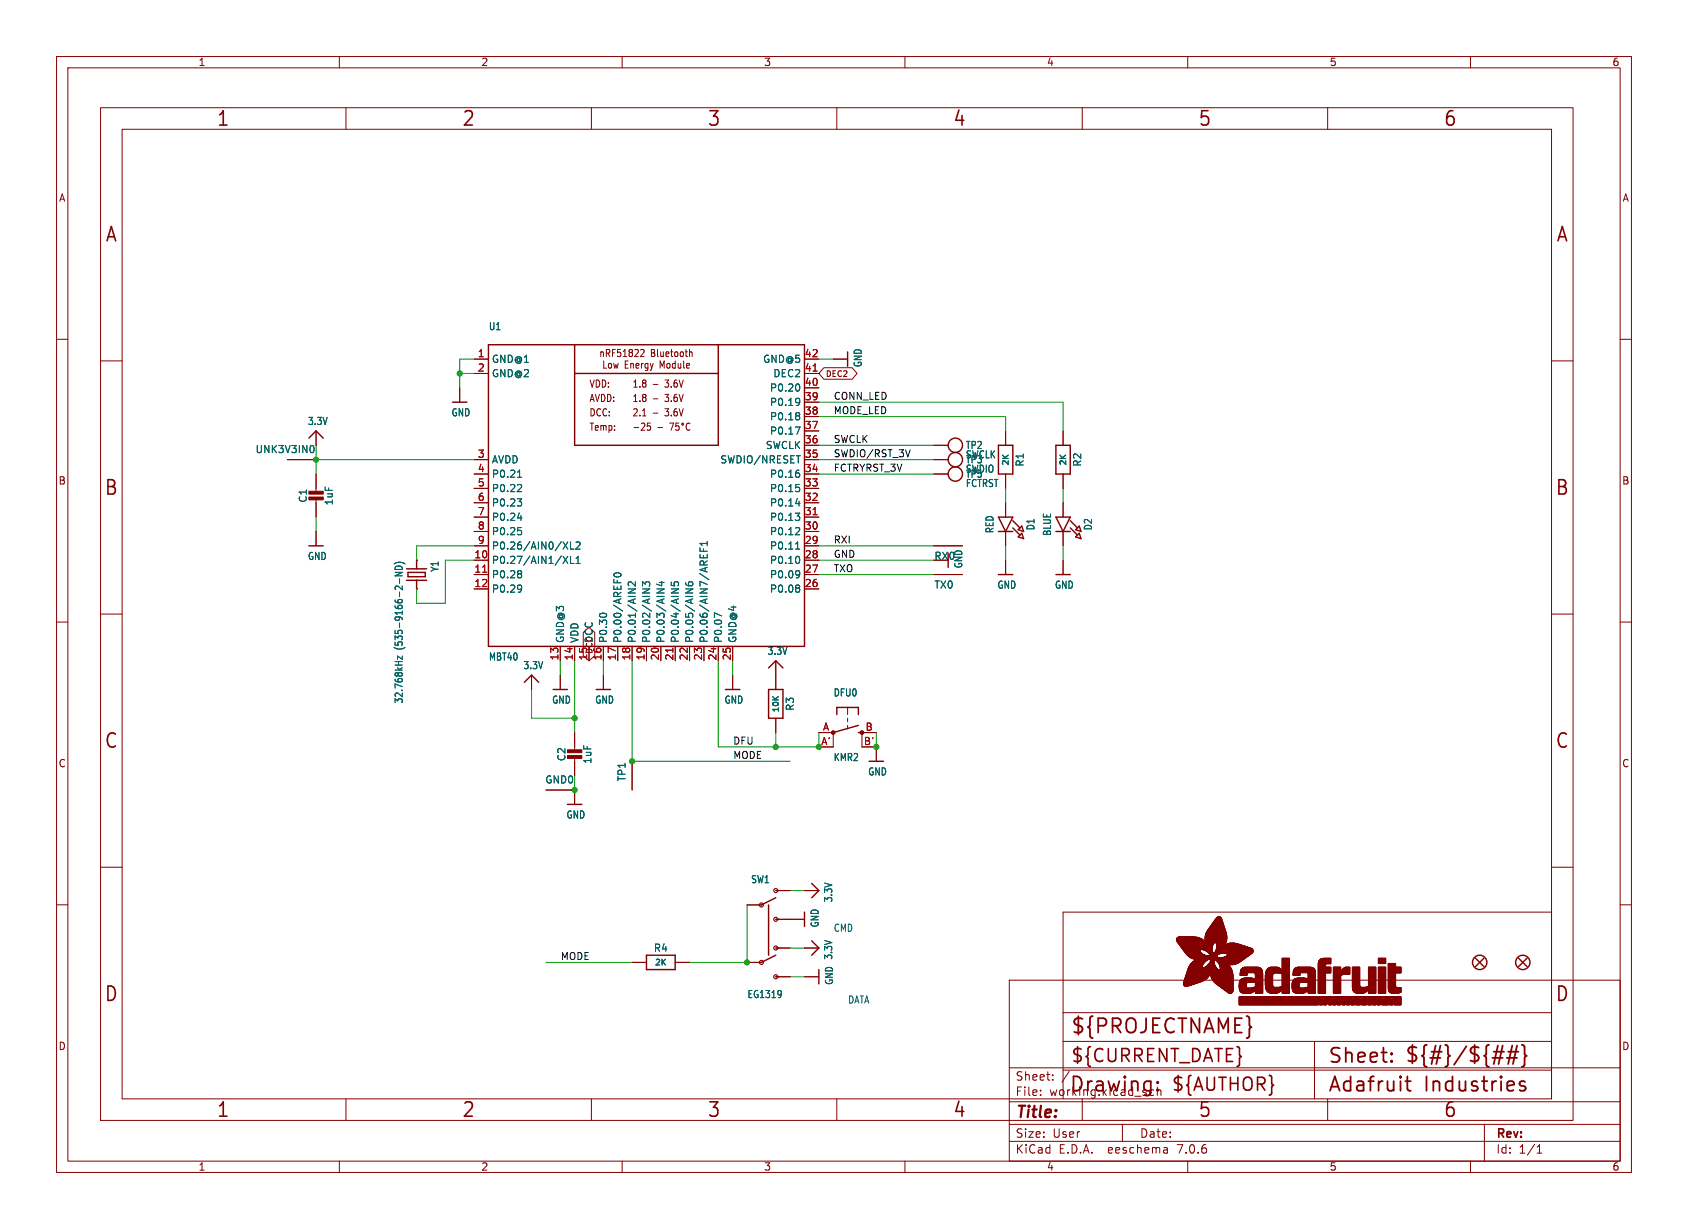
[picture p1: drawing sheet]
<svg xmlns="http://www.w3.org/2000/svg" width="298mm" height="217mm" viewBox="0 0 298 217" stroke-linecap="round" stroke-linejoin="round" font-family="sans-serif">
<defs><g id="words">
<g font-size="3.5" fill="#840000">
<text x="38.2" y="22.7">1</text>
<text x="81.6" y="22.7">2</text>
<text x="125" y="22.7">3</text>
<text x="168.4" y="22.7">4</text>
<text x="211.8" y="22.7">5</text>
<text x="255.1" y="22.7">6</text>
<text x="18.5" y="43.1">A</text>
<text x="275" y="43.1">A</text>
<text x="18.3" y="87.9">B</text>
<text x="274.9" y="87.9">B</text>
<text x="18.3" y="132.7">C</text>
<text x="274.9" y="132.7">C</text>
<text x="18.3" y="177.4">D</text>
<text x="274.9" y="177.4">D</text>
<text x="189.2" y="183.2">${PROJECTNAME}</text>
<text x="234.7" y="188.4">Sheet:</text>
<text x="248.3" y="188.3">${#}/${##}</text>
<text x="38.2" y="197.9">1</text>
<text x="81.6" y="197.9">2</text>
<text x="125" y="197.9">3</text>
<text x="168.4" y="197.9">4</text>
<text x="189" y="193.5">Drawing:</text>
<text x="211.8" y="197.9">5</text>
<text x="234.7" y="193.5">Adafruit</text>
<text x="251.8" y="193.5">Industries</text>
<text x="255.1" y="197.9">6</text>
</g>
<g font-size="3.2" fill="#840000">
<text x="189.2" y="188.2">${CURRENT_DATE}</text>
<text x="207" y="193.3">${AUTHOR}</text>
</g>
<text font-size="2.8" fill="#840000" x="179.4" y="198.2">Title:</text>
<g font-size="2.1" fill="#840000">
<text x="179.4" y="191.3">Sheet:</text>
<text x="179.4" y="194">File:</text>
<text x="185.5" y="194">working.kicad_sch</text>
<text x="179.4" y="201.4">Size:</text>
<text x="186.1" y="201.4">User</text>
<text x="201.4" y="201.4">Date:</text>
<text x="264.4" y="201.6">Rev:</text>
<text x="179.4" y="204.2">KiCad</text>
<text x="187.2" y="204.2">E.D.A.</text>
<text x="196.1" y="204.2">eeschema</text>
<text x="208.4" y="204.2">7.0.6</text>
<text x="264.4" y="204.2">Id:</text>
<text x="268.5" y="204.2">1/1</text>
</g>
<g font-size="1.8" fill="#840000">
<text x="35" y="11.9">1</text>
<text x="85" y="11.9">2</text>
<text x="135" y="11.9">3</text>
<text x="185" y="11.9">4</text>
<text x="235" y="11.9">5</text>
<text x="285" y="11.9">6</text>
<text x="10.3" y="35.9">A</text>
<text x="286.8" y="35.9">A</text>
<text x="119.4" y="64.4">Energy</text>
<text x="104.1" y="71.3">AVDD:</text>
<text x="104.1" y="68.7">VDD:</text>
<text x="111.7" y="71.3">1.8</text>
<text x="111.7" y="68.7">1.8</text>
<text x="115.4" y="71.3">-</text>
<text x="115.4" y="68.7">-</text>
<text x="117.8" y="71.3">3.6V</text>
<text x="117.8" y="68.7">3.6V</text>
<text x="104.1" y="76.4">Temp:</text>
<text x="104.1" y="73.8">DCC:</text>
<text x="111.7" y="76.4">-25</text>
<text x="111.7" y="73.8">2.1</text>
<text x="115.4" y="73.8">-</text>
<text x="116.2" y="76.4">-</text>
<text x="117.8" y="73.8">3.6V</text>
<text x="10.3" y="85.9">B</text>
<text x="286.7" y="85.9">B</text>
<text x="165.1" y="99.2">RX0</text>
<text x="10.3" y="135.9">C</text>
<text x="286.7" y="135.9">C</text>
<text x="10.3" y="185.9">D</text>
<text x="286.7" y="185.9">D</text>
<text x="35" y="207.2">1</text>
<text x="85" y="207.2">2</text>
<text x="135" y="207.2">3</text>
<text x="185" y="207.2">4</text>
<text x="235" y="207.2">5</text>
<text x="285" y="207.2">6</text>
</g>
<g font-size="1.8" fill="#006464">
<text x="86.3" y="58.6">U1</text>
<text x="86.9" y="64.4">GND@1</text>
<text x="134.8" y="64.4">GND@5</text>
<text x="152.6" y="65.1" transform="rotate(-90 152.6 65.1)">GND</text>
<text x="86.9" y="66.9">GND@2</text>
<text x="136" y="72">P0.19</text>
<text x="136" y="69.4">P0.20</text>
<text x="136.6" y="66.9">DEC2</text>
<text x="54.3" y="75.4">3.3V</text>
<text x="79.7" y="73.8">GND</text>
<text x="136" y="77.1">P0.17</text>
<text x="136" y="74.5">P0.18</text>
<text x="45.1" y="80.3">UNK3V3IN0</text>
<text x="86.9" y="82.1">AVDD</text>
<text x="127.3" y="82.1">SWDIO/NRESET</text>
<text x="135.3" y="79.6">SWCLK</text>
<text x="170.7" y="83.8">SWDIO</text>
<text x="170.7" y="82.1">TP3</text>
<text x="170.7" y="79.6">TP2</text>
<text x="170.7" y="81.3">SWCLK</text>
<text x="181.2" y="82.6" transform="rotate(-90 181.2 82.6)">R1</text>
<text x="191.4" y="82.6" transform="rotate(-90 191.4 82.6)">R2</text>
<text x="54.5" y="89" transform="rotate(-90 54.5 89)">C1</text>
<text x="59" y="89.5" transform="rotate(-90 59 89.5)">1uF</text>
<text x="86.9" y="84.7">P0.21</text>
<text x="86.9" y="87.2">P0.22</text>
<text x="86.9" y="89.8">P0.23</text>
<text x="136" y="89.8">P0.14</text>
<text x="136" y="87.2">P0.15</text>
<text x="136" y="84.7">P0.16</text>
<text x="170.7" y="86.3">FCTRST</text>
<text x="170.7" y="84.7">TP5</text>
<text x="86.9" y="92.3">P0.24</text>
<text x="86.9" y="94.8">P0.25</text>
<text x="136" y="94.8">P0.12</text>
<text x="136" y="92.3">P0.13</text>
<text x="175.9" y="94.4" transform="rotate(-90 175.9 94.4)">RED</text>
<text x="183.1" y="93.9" transform="rotate(-90 183.1 93.9)">D1</text>
<text x="186" y="94.9" transform="rotate(-90 186 94.9)">BLUE</text>
<text x="193.3" y="93.9" transform="rotate(-90 193.3 93.9)">D2</text>
<text x="54.3" y="99.2">GND</text>
<text x="77.8" y="101.2" transform="rotate(-90 77.8 101.2)">Y1</text>
<text x="86.9" y="99.9">P0.27/AIN1/XL1</text>
<text x="86.9" y="97.4">P0.26/AIN0/XL2</text>
<text x="136" y="99.9">P0.10</text>
<text x="136" y="97.4">P0.11</text>
<text x="170.3" y="100.6" transform="rotate(-90 170.3 100.6)">GND</text>
<text x="86.9" y="102.5">P0.28</text>
<text x="86.9" y="105">P0.29</text>
<text x="136" y="105">P0.08</text>
<text x="136" y="102.5">P0.09</text>
<text x="165.1" y="104.3">TX0</text>
<text x="176.2" y="104.3">GND</text>
<text x="186.4" y="104.3">GND</text>
<text x="99.9" y="113.8" transform="rotate(-90 99.9 113.8)">GND@3</text>
<text x="102.5" y="113.8" transform="rotate(-90 102.5 113.8)">VDD</text>
<text x="105" y="113.8" transform="rotate(-90 105 113.8)">DCC</text>
<text x="107.5" y="113.8" transform="rotate(-90 107.5 113.8)">P0.30</text>
<text x="110.1" y="113.8" transform="rotate(-90 110.1 113.8)">P0.00/AREF0</text>
<text x="112.6" y="113.8" transform="rotate(-90 112.6 113.8)">P0.01/AIN2</text>
<text x="115.2" y="113.8" transform="rotate(-90 115.2 113.8)">P0.02/AIN3</text>
<text x="117.7" y="113.8" transform="rotate(-90 117.7 113.8)">P0.03/AIN4</text>
<text x="120.2" y="113.8" transform="rotate(-90 120.2 113.8)">P0.04/AIN5</text>
<text x="122.8" y="113.8" transform="rotate(-90 122.8 113.8)">P0.05/AIN6</text>
<text x="125.3" y="113.8" transform="rotate(-90 125.3 113.8)">P0.06/AIN7/AREF1</text>
<text x="127.9" y="113.8" transform="rotate(-90 127.9 113.8)">P0.07</text>
<text x="130.4" y="113.8" transform="rotate(-90 130.4 113.8)">GND@4</text>
<text x="71.4" y="114.9" transform="rotate(-90 71.4 114.9)">(535-9166-2-ND)</text>
<text x="86.3" y="117">MBT40</text>
<text x="92.4" y="118.5">3.3V</text>
<text x="135.6" y="116">3.3V</text>
<text x="71.4" y="124.5" transform="rotate(-90 71.4 124.5)">32.768kHz</text>
<text x="97.5" y="124.6">GND</text>
<text x="105.1" y="124.6">GND</text>
<text x="128" y="124.6">GND</text>
<text x="140.6" y="125.8" transform="rotate(-90 140.6 125.8)">R3</text>
<text x="147.3" y="123.4">DFU0</text>
<text x="100.2" y="134.7" transform="rotate(-90 100.2 134.7)">C2</text>
<text x="104.8" y="135.2" transform="rotate(-90 104.8 135.2)">1uF</text>
<text x="147.3" y="134.8">KMR2</text>
<text x="153.4" y="137.3">GND</text>
<text x="96.3" y="138.7">GND0</text>
<text x="110.8" y="138.3" transform="rotate(-90 110.8 138.3)">TP1</text>
<text x="100" y="144.9">GND</text>
<text x="132.7" y="156.4">SW1</text>
<text x="147.4" y="159.7" transform="rotate(-90 147.4 159.7)">3.3V</text>
<text x="144.9" y="164.1" transform="rotate(-90 144.9 164.1)">GND</text>
<text x="115.5" y="168.5">R4</text>
<text x="132.1" y="176.7">EG1319</text>
<text x="147.5" y="174.3" transform="rotate(-90 147.5 174.3)">GND 3.3V</text>
</g>
<g font-size="1.8" fill="#a90000">
<text x="84.4" y="63.2">1</text>
<text x="84.4" y="65.8">2</text>
<text x="142.2" y="65.8">41</text>
<text x="142.2" y="63.2">42</text>
<text x="142.2" y="70.9">39</text>
<text x="142.2" y="68.3">40</text>
<text x="142.2" y="75.9">37</text>
<text x="142.2" y="73.4">38</text>
<text x="84.4" y="81">3</text>
<text x="84.4" y="83.6">4</text>
<text x="142.2" y="83.6">34</text>
<text x="142.2" y="81">35</text>
<text x="142.2" y="78.5">36</text>
<text x="84.4" y="86.1">5</text>
<text x="84.4" y="88.6">6</text>
<text x="142.2" y="88.6">32</text>
<text x="142.2" y="86.1">33</text>
<text x="84.4" y="91.2">7</text>
<text x="84.4" y="93.7">8</text>
<text x="142.2" y="93.7">30</text>
<text x="142.2" y="91.2">31</text>
<text x="83.8" y="98.8">10</text>
<text x="83.8" y="101.3">11</text>
<text x="84.4" y="96.3">9</text>
<text x="142.2" y="101.3">27</text>
<text x="142.2" y="98.8">28</text>
<text x="142.2" y="96.3">29</text>
<text x="83.8" y="103.9">12</text>
<text x="142.2" y="103.9">26</text>
<text x="98.8" y="116.9" transform="rotate(-90 98.8 116.9)">13</text>
<text x="101.3" y="116.9" transform="rotate(-90 101.3 116.9)">14</text>
<text x="103.9" y="116.9" transform="rotate(-90 103.9 116.9)">15</text>
<text x="106.4" y="116.9" transform="rotate(-90 106.4 116.9)">16</text>
<text x="109" y="116.9" transform="rotate(-90 109 116.9)">17</text>
<text x="111.5" y="116.9" transform="rotate(-90 111.5 116.9)">18</text>
<text x="114" y="116.9" transform="rotate(-90 114 116.9)">19</text>
<text x="116.6" y="116.9" transform="rotate(-90 116.6 116.9)">20</text>
<text x="119.1" y="116.9" transform="rotate(-90 119.1 116.9)">21</text>
<text x="121.7" y="116.9" transform="rotate(-90 121.7 116.9)">22</text>
<text x="124.2" y="116.9" transform="rotate(-90 124.2 116.9)">23</text>
<text x="126.7" y="116.9" transform="rotate(-90 126.7 116.9)">24</text>
<text x="129.3" y="116.9" transform="rotate(-90 129.3 116.9)">25</text>
<text x="145.1" y="131.8">A'</text>
<text x="145.4" y="129.3">A</text>
<text x="152.6" y="131.8">B'</text>
<text x="152.9" y="129.3">B</text>
</g>
<g font-size="1.8" fill="#0000c2">
<text x="147.3" y="164.9">CMD</text>
<text x="149.9" y="177.6">DATA</text>
</g>
<g font-size="1.7" fill="#0f0f0f">
<text x="147.3" y="70.8">CONN_LED</text>
<text x="147.3" y="73.3">MODE_LED</text>
<text x="147.3" y="80.9">SWDIO/RST_3V</text>
<text x="147.3" y="78.4">SWCLK</text>
<text x="147.3" y="83.5">FCTRYRST_3V</text>
<text x="147.3" y="101.3">TXO</text>
<text x="147.3" y="98.7">GND</text>
<text x="147.3" y="96.2">RXI</text>
<text x="129.5" y="131.7">DFU</text>
<text x="129.5" y="134.3">MODE</text>
<text x="99.1" y="169.8">MODE</text>
</g>
<text font-size="1.4" fill="#840000" x="145.9" y="66.8">DEC2</text>
<g font-size="1.4" fill="#006464">
<text x="178.6" y="82.5" transform="rotate(-90 178.6 82.5)">2K</text>
<text x="188.8" y="82.5" transform="rotate(-90 188.8 82.5)">2K</text>
<text x="104.9" y="115.7" transform="rotate(-90 104.9 115.7)">DCC</text>
<text x="138" y="126.1" transform="rotate(-90 138 126.1)">10K</text>
<text x="115.6" y="171">2K</text>
</g>
</g></defs>
<g fill="none" stroke="#840000" stroke-width=".18">
<path d="M10 10h278.5v197.3h-278.5zM12 12h274.5v193.3h-274.5zM17.8 19h260.3v179.1h-260.3zM60 10v2M61.2 19v3.9M104.6 19v3.9M110 10v2M148 19v3.9M160 10v2M191.3 19v3.9M210 10v2M234.7 19v3.9"/>
<path d="M260 10v2M21.6 22.9h252.7v171.4h-252.7zM10 60h2M286.5 60h2M17.8 63.8h3.8M55.9 76.2v2.5M81.3 68.6v2.5M83.8 63.5h2.6M83.8 66h2.6M106.2 62.2v.9M106.2 62.3l.2-.1 .2 .1 .1 .8M106.7 63.8v1.3h.6"/>
<path d="M107.2 62.5l.6-.2-.1-.5h-.5v1.3M107.5 62.5l.3 .6M107.7 64.3h.2l.2 .2v.4l-.2 .2-.2-.1-.1-.1zM108.3 62.4h.3M108.5 64.3l.2 .8 .2-.6 .2 .6 .2-.8M108.8 61.8h-.5v1.3M109.7 61.8h-.5v.6l.1-.1h.4v.6l-.1 .2-.4-.2M110.2 63.1h.6M110.2 62.1l.3-.3v1.3M110.5 64.4h.4M111.1 63.8h-.6v1.3h.6M111.4 62.3l-.2-.2 .2-.3h.2l.2 .2-.2 .3"/>
<path d="M111.4 62.3l-.2 .3 .1 .3 .1 .2 .3-.1 .1-.2v-.3l-.2-.2M111.4 62.3h.2M111.5 64.4l.2-.1h.2l.1 .8M111.5 64.3v.8M112.2 61.9l.5-.1 .2 .3-.7 1h.7M112.4 64.7l.6-.1-.1-.3h-.3l-.2 .1 .1 .6h.4M113.3 61.9l.4-.1 .2 .3-.7 1h.7M113.4 64.3v.8M113.6 73.5h.6M113.7 64.3l-.3 .2M114.6 64.3h-.4l-.2 .2 .1 .5h.5M114.6 64.3v1l-.2 .2h-.3"/>
<path d="M115 64.3l.2 .8M115 74.8h-.5l-.1 .6 .2-.1 .3 .1 .1 .6-.2 .1-.4-.1M115.2 61.8h.3l.2 .2-.2 .4 .2 .1 .1 .3-.2 .3h-.4zM115.2 62.4h.3M115.2 65.1l-.2 .4M115.5 64.3l-.3 .8M116.3 61.8v1.1l.1 .2M116.7 65.1v-1.3l.4 .9 .3-.9v1.3M116.8 62.2l.1 .8 .2 .1 .2-.2M117.3 62.2v.9M117.7 62.6l.6-.1-.1-.2-.3-.1-.2 .2 .1 .6h.4M118 64.3h.3l.2 .2v.4l-.2 .2-.3-.1-.1-.1z"/>
<path d="M118.4 74.8h.7l-.5 1.3M118.6 62.2h.4M118.7 61.8v1.1l.3 .2M119 64.3l-.1 .2 .1 .5M119.3 62.8v-.3l.2-.3 .3 .1 .1 .5M120 74.8h-.5v.6l.1-.1 .4 .1v.6l-.1 .1-.4-.1M120.3 62.8v-.3l.2-.3 .3 .1v.5M121.1 62.2h.4M121.3 61.8v1.1M121.9 62.3l.2-.1 .2 .1 .1 .8M121.9 61.8v1.3M122 74.9h-.1a.62 .62 0 0 0-.6 .5 .62 .62 0 0 0 .4 .7l.3-.1"/>
<path d="M142.2 63.5h2.6M142.2 66h2.6M142.2 78.7h2.6M142.2 76.2h2.6M142.2 73.7h2.6M142.2 71.1h2.6M142.2 68.6h2.6M145.7 65h5l.8 1-.8 1.1h-5l-.9-1.1zM147.3 63.5h2.6M165.1 78.7h2.5M177.8 76.2v2.5M188 76.2v2.5"/>
<path d="M274.3 63.8h3.8M50.8 81.3h5.1M55.9 83.8v3.3M55.9 88.1v3.3M55.9 94v2.5M73.7 99.1h.1M83.8 99.1h2.6M83.8 96.5h2.6M83.8 81.3h2.6M83.8 94h2.6M83.8 91.4h2.6M83.8 88.9h2.6"/>
<path d="M83.8 86.4h2.6M83.8 83.8h2.6M142.2 99.1h2.6M142.2 96.5h2.6M142.2 81.3h2.6M142.2 94h2.6M142.2 91.4h2.6M142.2 88.9h2.6M142.2 86.4h2.6M142.2 83.8h2.6M165.1 96.5h5.1M165.1 81.3h2.5"/>
<path d="M165.1 83.8h2.5M177.8 83.8v2.6M177.8 88.9v2.5M177.8 94v2.5M177.8 99.1v2.5M188 83.8v2.6M188 88.9v2.5M188 94v2.5M188 99.1v2.5M10 110h2M17.8 108.6h3.8M73.7 104.1h.1"/>
<path d="M83.8 101.6h2.6M83.8 104.1h2.6M94 119.4v2.5M99.1 114.3v2.5M99.1 119.4v2.5M101.6 114.3v2.5M103.1 111.8l1-.9 1.1 .9v4.2l-1.1 .8-1-.8zM104.1 114.3v2.5M106.7 114.3v2.5M106.7 119.4v2.5M109.2 114.3v2.5M111.8 114.3v2.5"/>
<path d="M114.3 114.3v2.5M116.8 114.3v2.5M119.4 114.3v2.5M121.9 114.3v2.5M124.5 114.3v2.5M127 114.3v2.5M129.5 114.3v2.5M129.5 119.4v2.5M137.2 116.8v5.1M142.2 101.6h2.6M142.2 104.1h2.6M165.1 101.6h5.1"/>
<path d="M274.3 108.6h3.8M286.5 110h2M96.5 139.7h5.1v2.5M101.6 129.5v3.3M101.6 133.9v3.3M111.8 134.6v5.1M137.2 127v2.5M144.8 129.5h2.5v2.6h-2.5M149.9 125.1v1.3M149.9 127v.6M149.9 128.3v.6M154.9 129.5h-2.5v2.6h2.5v2.5"/>
<path d="M10 160h2M17.8 153.4h3.8M137.2 157.5h2.5M142.2 157.5h2.6M274.3 153.4h3.8M286.5 160h2M111.8 170.2h2.5M119.4 170.2h2.5M132.1 160h2.5M132.1 170.2h2.5M137.2 162.6h5M137.2 167.6h2.5"/>
<path d="M137.2 172.7h2.5M142.2 167.6h2.6M142.2 172.7h2.6M178.4 173.3h108.1v32h-108.1zM188 179.1h86.3M274.3 161.3h-86.3v33M61.2 194.3v3.8M104.6 194.3v3.8M148 194.3v3.8M178.4 198.8h108.1M178.4 194.8h108.1M178.4 188.8h108.1"/>
<path d="M184 193.6v.1M184 192.8v.1M186.1 190.9v.1M186.1 190.1v.1M188 184.1h86.3M188 189.2h86.3M189.1 189.4l-1.3 2M191.3 194.3v3.8M198.4 198.8v3M203.8 192.7l.2 .1M204 193.6l-.2 .1M204.6 192.2v1.5"/>
<path d="M204.6 192.9l.2-.2 .4 .1 .1 .9M232.4 184.1v10.2M234.7 194.3v3.8M262.5 198.8v6.5M60 205.3v2M110 205.3v2M160 205.3v2M178.4 201.8h108.1M206.3 203l.1 .9M206.4 203.8l-.1 .1M206.4 203.3h-.1M210 205.3v2"/>
<path d="M260 205.3v2M271.8 203.9h.8M271.8 202.8l.4-.4v1.5"/>
<circle cx="120.7" cy="75" r=".17"/>
</g>
<g fill="none" stroke="#840000" stroke-width=".25">
<path d="M54.6 77.5l1.3-1.3 1.2 1.3M80 71.1h2.5M86.4 61h55.8v53.3h-55.8zM101.6 61v17.7h25.4v-17.7M101.6 66h25.4M149.9 62.2v2.6M176.5 78.7h2.6v5.1h-2.6zM186.7 78.7h2.5v5.1h-2.5zM54.6 96.5h2.5M73.7 99.1v1.5M167.6 97.8v2.5M176.5 91.4h2.6l-1.3 2.6z"/>
<path d="M176.5 94h2.6M179.1 92.1l1.2 1.2M179.1 93.3l1.2 1.3M180 93.7l.7-.7 .3 1zM180 94.9l.7-.6 .3 .9zM186.7 91.4h2.5l-1.2 2.6zM186.7 94h2.5M189.2 92.1l1.3 1.2M189.2 93.3l1.3 1.3M190.2 93.7l.6-.7 .3 1zM190.2 94.9l.6-.6 .3 .9zM71.9 100.6h3.5"/>
<path d="M71.9 102.6h3.5M72.1 101.2h3.1v.8h-3.1zM73.7 102.6v1.5M135.9 118.1l1.3-1.3 1.2 1.3M176.5 101.6h2.6M186.7 101.6h2.5M92.7 120.6l1.3-1.2 1.2 1.2M97.8 121.9h2.5M105.4 121.9h2.5M128.3 121.9h2.5M135.9 121.9h2.5v5.1h-2.5zM148 126.4v-1.3h3.8v1.3"/>
<path d="M151.8 128.3l-4.5 1.2M151.8 129.5h.6M153.7 134.6h2.5M100.3 142.2h2.6M137.2 158.7l-2.6 1.3M143.5 156.2l1.3 1.3-1.3 1.2M114.3 168.9h5.1v2.5h-5.1zM135.9 160v8.9M137.2 168.9l-2.6 1.3M142.2 161.3v2.5M143.5 166.4l1.3 1.2-1.3 1.3M144.8 171.4v2.6"/>
<path d="M260.9 169.4l1.5 1.5M262.4 169.4l-1.5 1.5M268.5 169.4l1.5 1.5M270 169.4l-1.5 1.5"/>
<circle cx="168.9" cy="78.7" r="1.27"/>
<circle cx="168.9" cy="83.8" r="1.27"/>
<circle cx="168.9" cy="81.3" r="1.27"/>
<circle cx="261.6" cy="170.2" r="1.27"/>
<circle cx="269.2" cy="170.2" r="1.27"/>
</g>
<g fill="none" stroke="#006464" stroke-width=".18">
<path d="M55.2 78.8a.79 .79 0 0 1 0 1.2M140.6 75.5h.9l-.6 1.3M141.1 67.9a.79 .79 0 0 1 0 1.3M141.1 70.4l.2 .2a1.03 1.03 0 0 1-.2 1M141.1 73l.3 .2-.3 .3 .3 .3v.2l-.3 .2M141.4 71l-.3 .2M69.7 99.7a1.65 1.65 0 0 1 1.9 0M91.4 88.2h.8l-.4 .5M91.5 84.4h.7M91.5 91.6h.8M91.6 93.3h.6M91.7 83.3l.2-.2v1.3"/>
<path d="M92 85.7l.2 .2v.3l-.8 .7h.8M92 88.7l.2 .2v.3l-.2 .3M92 93.8l.2 .2v.3l-.2 .3M92.1 91.2v.8M99.5 98.4l.9 1.2M99.5 95.8l.9 1.3M100.4 98.4l-.9 1.2M100.4 95.8l-.9 1.3M100.9 98.4v1.2h.6M100.9 95.8v1.3h.6M101.8 99.6h.8M101.8 98.7l.4-.3v1.2"/>
<path d="M101.8 96l.5-.2 .3 .4-.8 .9h.8M123.8 96.9v.6h1.2M123.8 98v.6M124.4 97.1v.4M124.4 98.2v.4M125 95.7v.8M125 98v.6M125 96.1h-1.2l.3 .4M140.6 90.7h.8l-.4 .5M140.7 97.1h.7M140.7 89.1h.8M140.7 85.7h.6"/>
<path d="M140.9 96l.1-.2v1.3M141 83.1h.3M141.1 98.4a.79 .79 0 0 1 0 1.2M141.1 83.6l.3 .3v.3l-.3 .2M141.1 86.2l.3 .2v.3l-.3 .2M141.1 91.2l.3 .3v.3l-.3 .2M141.1 93.3l.3 .2-.1 .3-.7 .8h.8M141.3 88.6v.9M69.9 101.2h1.2l-1.2 .6h1.2M69.9 100.3a.79 .79 0 0 1 1.2 .1v.3h-1.2zM70.6 102.3v.9M71.1 116v.6l-.8-.6v.6"/>
<path d="M92 100.9l.2 .3-.2 .3 .2 .2v.2l-.2 .3M92 103.4l.2 .2a1.03 1.03 0 0 1-.2 1.1M92.2 104l-.2 .2M106 108.7a.79 .79 0 0 1 1.3 0M108.7 101.4a.68 .68 0 0 1 1.1 .3 .72 .72 0 0 1-1.3-.1zM111.1 104.1h1.2l-1.2 .8M112.3 102.9v.8l-.9-.8-.3 .2 .1 .5M113.6 104.1h1.3l-1.3 .8M113.6 103.7v-.8l.5 .4 .1-.4h.6l.1 .2-.1 .6M116.1 104.1h1.3l-1.3 .8M116.6 103h.8M117 102.8v.8l-.9-.3"/>
<path d="M118.7 104.1h1.3l-1.3 .8M118.7 102.9v.6l.6 .1-.1-.2v-.4l.2-.1h.4l.2 .2-.2 .5M121.2 104.1h1.3l-1.3 .8M121.2 103l.1 .4a.86 .86 0 0 0 1.2 0l-.1-.5h-.4l-.3 .2 .1 .4 .2 .1M127.6 108.9l-1.3-.5v.8M141.1 103.4l.3 .3-.3 .3 .3 .2v.3l-.3 .2M141.1 100.9l.2 .1a1.03 1.03 0 0 1-.2 1.1M141.4 101.5l-.3 .2M138.1 175.3v.8M138.1 175.7v.1"/>
</g>
<path d="M143.8 65.6h.7M143.8 91h.7M85.3 101.2h.8M119 114.6v.7" fill="none" stroke="#a90000" stroke-width=".18"/>
<g fill="#840000" stroke="#840000" stroke-width=".18">
<path d="M54.6 87.9h2.5v.5h-2.5z"/>
<path d="M54.6 86.9h2.5v.5h-2.5z"/>
<path d="M100.3 133.6h2.6v.5h-2.6z"/>
<path d="M100.3 132.6h2.6v.5h-2.6z"/>
<path d="M208 166.3h4.8z"/>
<path d="M208 166.2l4.8 .1z"/>
<path d="M208 166.2h4.8z"/>
<path d="M208 166.2h4.7z"/>
<path d="M208 166.1l4.7 .1z"/>
<path d="M208 166.1h4.6z"/>
<path d="M208 166l4.5 .1z"/>
<path d="M208 166h4.5z"/>
<path d="M208 166.4h4.9z"/>
<path d="M208 166.3l4.9 .1z"/>
<path d="M208 166h4.4z"/>
<path d="M208 165.9l4.4 .1z"/>
<path d="M208.1 166.4l4.9 .1z"/>
<path d="M208.1 165.9h4.2z"/>
<path d="M208.1 166.5h4.9z"/>
<path d="M208.1 165.9h4.1z"/>
<path d="M208.1 165.8l4 .1z"/>
<path d="M208.1 166.6h5z"/>
<path d="M208.1 166.5l4.9 .1z"/>
<path d="M208.1 165.8h3.9z"/>
<path d="M208.2 166.6h4.9z"/>
<path d="M208.2 165.8h3.6z"/>
<path d="M208.2 166.6l4.9 .1z"/>
<path d="M208.2 165.7l3.5 .1z"/>
<path d="M208.2 166.7h5z"/>
<path d="M208.2 166.7h4.9z"/>
<path d="M208.3 166.7l4.9 .1z"/>
<path d="M208.3 165.7h3.3z"/>
<path d="M208.3 166.8h6.3z"/>
<path d="M208.3 166.8h4.9z"/>
<path d="M208.3 166.8l6.3 .1z"/>
<path d="M208.4 166.9h6.2z"/>
<path d="M208.4 167h6.1z"/>
<path d="M208.4 166.9l6.1 .1z"/>
<path d="M208.4 165.7h2.8z"/>
<path d="M208.5 167h6z"/>
<path d="M208.5 167l6 .1z"/>
<path d="M208.6 167.1h5.9z"/>
<path d="M208.6 167.1l5.8 .1z"/>
<path d="M208.6 167.2h5.8z"/>
<path d="M208.7 167.2l5.7 .1z"/>
<path d="M208.7 167.3h5.7z"/>
<path d="M208.7 167.3l5.7 .1z"/>
<path d="M208.8 167.4h5.6z"/>
<path d="M208.8 167.5h5.5z"/>
<path d="M208.8 167.4l5.5 .1z"/>
<path d="M208.9 167.5l5.4 .1z"/>
<path d="M208.9 167.6h5.4z"/>
<path d="M208.9 167.6l5.4 .1z"/>
<path d="M209 167.7h5.3z"/>
<path d="M209 167.7l5.3 .1z"/>
<path d="M209 167.8h5.3z"/>
<path d="M209.1 167.8h5.2z"/>
<path d="M209.1 167.8l5.2 .1z"/>
<path d="M209.1 167.9h5.2z"/>
<path d="M209.2 167.9l3.1 .1z"/>
<path d="M209.2 168h3z"/>
<path d="M209.2 174.1h1.8z"/>
<path d="M209.2 174l1.8 .1z"/>
<path d="M209.2 174h2z"/>
<path d="M209.2 174h2.1z"/>
<path d="M209.2 173.9l2.1 .1z"/>
<path d="M209.2 173.9h2.3z"/>
<path d="M209.2 173.9h2.4z"/>
<path d="M209.2 173.8l2.4 .1z"/>
<path d="M209.2 173.8h2.6z"/>
<path d="M209.2 168l3 .1z"/>
<path d="M209.3 174.1l1.4 .1z"/>
<path d="M209.3 174.1h1.5z"/>
<path d="M209.3 173.8h2.6z"/>
<path d="M209.3 173.7l2.6 .1z"/>
<path d="M209.3 173.7h2.8z"/>
<path d="M209.3 168.1h2.9z"/>
<path d="M209.3 174.2h1.2z"/>
<path d="M209.3 174.2h1.3z"/>
<path d="M209.3 173.7h2.9z"/>
<path d="M209.3 173.6l3 .1z"/>
<path d="M209.3 173.6h3.1z"/>
<path d="M209.3 173.6h3.2z"/>
<path d="M209.3 168.1l2.9 .1z"/>
<path d="M209.3 174.2l1.1 .1z"/>
<path d="M209.3 173.5l3.3 .1z"/>
<path d="M209.3 173.5h3.3z"/>
<path d="M209.3 173.4l3.4 .1z"/>
<path d="M209.3 173.4h3.5z"/>
<path d="M209.3 168.2h2.9z"/>
<path d="M209.4 174.3h.9z"/>
<path d="M209.4 173.4h3.4z"/>
<path d="M209.4 174.3h.8z"/>
<path d="M209.4 173.3l3.5 .1z"/>
<path d="M209.4 173.3h3.5z"/>
<path d="M209.4 173.3h3.6z"/>
<path d="M209.4 173.2l3.7 .1z"/>
<path d="M209.4 168.3h2.8z"/>
<path d="M209.4 168.2l2.8 .1z"/>
<path d="M209.4 174.3l.7 .1z"/>
<path d="M209.4 173.2h3.7z"/>
<path d="M209.4 173.2h3.8z"/>
<path d="M209.4 173.1l3.8 .1z"/>
<path d="M209.4 173.1h3.9z"/>
<path d="M209.5 173.1h3.8z"/>
<path d="M209.5 173l3.8 .1z"/>
<path d="M209.5 168.3l2.8 .1z"/>
<path d="M209.5 174.4h.5z"/>
<path d="M209.5 173h3.9z"/>
<path d="M209.5 172.9l4 .1z"/>
<path d="M209.5 168.4h2.8z"/>
<path d="M209.5 172.9h4z"/>
<path d="M209.5 172.8l4.1 .1z"/>
<path d="M209.5 172.8h4.1z"/>
<path d="M209.5 168.4l2.9 .1z"/>
<path d="M209.6 172.8h4z"/>
<path d="M209.6 172.7l4 .1z"/>
<path d="M209.6 168.5h2.8z"/>
<path d="M209.6 174.4h.3z"/>
<path d="M209.6 172.7h4.1z"/>
<path d="M209.6 172.6l4.1 .1z"/>
<path d="M209.6 168.5l2.9 .1z"/>
<path d="M209.6 172.6h4.1z"/>
<path d="M209.6 172.6h4.2z"/>
<path d="M209.6 172.5l4.2 .1z"/>
<path d="M209.6 172.5h4.2z"/>
<path d="M209.6 168.6h3z"/>
<path d="M209.6 168.6h2.9z"/>
<path d="M209.7 172.5h4.1z"/>
<path d="M209.7 172.4l4.1 .1z"/>
<path d="M209.7 172.4h4.2z"/>
<path d="M209.7 172.3l4.2 .1z"/>
<path d="M209.7 168.6l2.9 .1z"/>
<path d="M209.8 172.3h4.1z"/>
<path d="M209.8 172.2l4.1 .1z"/>
<path d="M209.8 172.2h4.1z"/>
<path d="M209.8 168.7l2.9 .1z"/>
<path d="M209.8 168.7h2.9z"/>
<path d="M209.8 172.1l4.2 .1z"/>
<path d="M209.8 172.1h4.2z"/>
<path d="M209.8 168.8h3z"/>
<path d="M209.8 172l4.2 .1z"/>
<path d="M209.8 172h4.2z"/>
<path d="M209.8 168.8h3.1z"/>
<path d="M209.9 171.9l4.1 .1z"/>
<path d="M209.9 171.9h4.1z"/>
<path d="M209.9 168.8l3 .1z"/>
<path d="M209.9 171.8l4.1 .1z"/>
<path d="M209.9 171.8h4.1z"/>
<path d="M209.9 168.9h3.1z"/>
<path d="M209.9 171.8h8z"/>
<path d="M209.9 171.7l8 .1z"/>
<path d="M209.9 171.7h7.9z"/>
<path d="M209.9 168.9h3.2z"/>
<path d="M210 171.6l7.8 .1z"/>
<path d="M210 171.6h7.8z"/>
<path d="M210 168.9l3.2 .1z"/>
<path d="M210 171.5l7.8 .1z"/>
<path d="M210 171.5h5.5z"/>
<path d="M210 169h3.3z"/>
<path d="M210 171.5h5.4z"/>
<path d="M210 171.4l5.4 .1z"/>
<path d="M210 171.4h5.3z"/>
<path d="M210 169h5.2z"/>
<path d="M210.1 171.3l5.1 .1z"/>
<path d="M210.1 171.3h5.1z"/>
<path d="M210.1 169l5.1 .1z"/>
<path d="M210.1 171.2l5 .1z"/>
<path d="M210.1 171.2h5z"/>
<path d="M210.1 171.1l5 .1z"/>
<path d="M210.1 171.1h4.9z"/>
<path d="M210.1 169.1h5z"/>
<path d="M210.2 171l2.5 .1z"/>
<path d="M210.2 171h2.5z"/>
<path d="M210.2 169.1h5z"/>
<path d="M210.2 171h2.4z"/>
<path d="M210.2 169.1l5 .1z"/>
<path d="M210.2 170.9l2.4 .1z"/>
<path d="M210.2 170.9h2.4z"/>
<path d="M210.2 169.2h5z"/>
<path d="M210.3 170.8l2.3 .1z"/>
<path d="M210.3 170.8h2.3z"/>
<path d="M210.3 169.2h4.9z"/>
<path d="M210.3 170.7l2.3 .1z"/>
<path d="M210.3 170.7h2.3z"/>
<path d="M210.3 169.2l5 .1z"/>
<path d="M210.4 170.7h2.2z"/>
<path d="M210.4 170.6l2.3 .1z"/>
<path d="M210.4 170.6h2.3z"/>
<path d="M210.4 169.3h5z"/>
<path d="M210.4 170.5l2.3 .1z"/>
<path d="M210.5 170.5h2.2z"/>
<path d="M210.5 169.3l5.2 .1z"/>
<path d="M210.5 170.4l2.3 .1z"/>
<path d="M210.5 170.4h2.3z"/>
<path d="M210.6 170.4h2.2z"/>
<path d="M210.6 169.4h9.6z"/>
<path d="M210.6 170.3l2.2 .1z"/>
<path d="M210.6 170.3h2.2z"/>
<path d="M210.7 170.3h2.2z"/>
<path d="M210.7 169.4l9.4 .1z"/>
<path d="M210.7 170.2l2.2 .1z"/>
<path d="M210.7 170.2h2.2z"/>
<path d="M210.8 170.2h2.2z"/>
<path d="M210.8 170.1l2.2 .1z"/>
<path d="M210.8 169.5h9.3z"/>
<path d="M210.8 170.1h2.2z"/>
<path d="M210.9 170.1h2.2z"/>
<path d="M211 170l2.1 .1z"/>
<path d="M211 170h2.1z"/>
<path d="M211 169.5l9 .1z"/>
<path d="M211 170h2.2z"/>
<path d="M211.1 169.9l2.2 .1z"/>
<path d="M211.1 169.9h2.2z"/>
<path d="M211.2 169.6h8.7z"/>
<path d="M211.2 169.8l2.1 .1z"/>
<path d="M211.3 169.8h2.1z"/>
<path d="M211.3 169.6h8.6z"/>
<path d="M211.4 169.7l2.1 .1z"/>
<path d="M211.5 169.7h2.1z"/>
<path d="M211.6 169.7h2z"/>
<path d="M211.7 169.6l2 .1z"/>
<path d="M212.7 167.9l1.6 .1z"/>
<path d="M212.8 168h1.5z"/>
<path d="M212.9 168h1.4z"/>
<path d="M212.9 171l2.1 .1z"/>
<path d="M213 171h2z"/>
<path d="M213 168l1.3 .1z"/>
<path d="M213 166h3.9z"/>
<path d="M213 165.9l3.9 .1z"/>
<path d="M213 165.9h3.9z"/>
<path d="M213 165.8l3.9 .1z"/>
<path d="M213.1 171h1.9z"/>
<path d="M213.1 168.1h1.2z"/>
<path d="M213.1 166.3l3.8 .1z"/>
<path d="M213.1 166.3h3.8z"/>
<path d="M213.1 166.2l3.8 .1z"/>
<path d="M213.1 166.2h3.8z"/>
<path d="M213.1 166.1l3.8 .1z"/>
<path d="M213.1 166.1h3.8z"/>
<path d="M213.1 166l3.8 .1z"/>
<path d="M213.1 165.8h3.8z"/>
<path d="M213.1 165.7l3.8 .1z"/>
<path d="M213.1 165.7h3.8z"/>
<path d="M213.1 165.6l3.8 .1z"/>
<path d="M213.1 165.6h3.8z"/>
<path d="M213.1 165.5l3.8 .1z"/>
<path d="M213.1 165.5h3.8z"/>
<path d="M213.1 166.4l3.7 .1z"/>
<path d="M213.1 166.4h3.8z"/>
<path d="M213.1 165.4l3.8 .1z"/>
<path d="M213.1 165.4h3.8z"/>
<path d="M213.1 170.9l1.9 .1z"/>
<path d="M213.1 166.5l3.7 .1z"/>
<path d="M213.1 166.5h3.7z"/>
<path d="M213.1 165.3l3.8 .1z"/>
<path d="M213.1 165.3h3.8z"/>
<path d="M213.2 170.9h1.7z"/>
<path d="M213.2 166.7h1.6z"/>
<path d="M213.2 166.6l3.6 .1z"/>
<path d="M213.2 166.6h3.6z"/>
<path d="M213.2 165.2l3.7 .1z"/>
<path d="M213.2 165.2h3.7z"/>
<path d="M213.2 165.1l3.7 .1z"/>
<path d="M213.2 168.1l1.1 .1z"/>
<path d="M213.2 166.7l1.5 .1z"/>
<path d="M213.2 166.7h1.5z"/>
<path d="M213.2 165.1h3.6z"/>
<path d="M213.2 165l3.6 .1z"/>
<path d="M213.3 170.9h1.6z"/>
<path d="M213.3 166.8h1.3z"/>
<path d="M213.3 165h3.5z"/>
<path d="M213.3 164.9l3.5 .1z"/>
<path d="M213.3 170.8l1.6 .1z"/>
<path d="M213.3 168.2h1z"/>
<path d="M213.3 164.9h3.5z"/>
<path d="M213.3 164.8l3.5 .1z"/>
<path d="M213.4 170.8h1.5z"/>
<path d="M213.4 164.8h3.4z"/>
<path d="M213.4 164.8h3.3z"/>
<path d="M213.4 164.7l3.3 .1z"/>
<path d="M213.4 168.2l1 .1z"/>
<path d="M213.4 164.7h3.3z"/>
<path d="M213.4 164.6l3.3 .1z"/>
<path d="M213.5 170.7l1.4 .1z"/>
<path d="M213.5 170.7h1.3z"/>
<path d="M213.5 168.3h.9z"/>
<path d="M213.5 164.6h3.2z"/>
<path d="M213.5 164.5l3.2 .1z"/>
<path d="M213.5 164.5h3.2z"/>
<path d="M213.5 164.5h3.1z"/>
<path d="M213.6 170.6l1.2 .1z"/>
<path d="M213.6 170.6h1.2z"/>
<path d="M213.6 168.3l.8 .1z"/>
<path d="M213.6 164.4l3 .1z"/>
<path d="M213.6 164.4h3z"/>
<path d="M213.6 168.4h.8z"/>
<path d="M213.6 164.3l3 .1z"/>
<path d="M213.7 170.5l1.1 .1z"/>
<path d="M213.7 170.5h1.1z"/>
<path d="M213.7 168.4l.8 .1z"/>
<path d="M213.7 164.3h2.9z"/>
<path d="M213.7 170.5h1z"/>
<path d="M213.7 168.5h.9z"/>
<path d="M213.7 168.5h.8z"/>
<path d="M213.7 164.2l2.9 .1z"/>
<path d="M213.7 164.2h2.8z"/>
<path d="M213.7 170.4l1 .1z"/>
<path d="M213.8 170.4h.9z"/>
<path d="M213.8 169h1.4z"/>
<path d="M213.8 168.6h2.1z"/>
<path d="M213.8 168.5l2.3 .1z"/>
<path d="M213.8 164.2h2.7z"/>
<path d="M213.8 164.1l2.7 .1z"/>
<path d="M213.8 170.3l.9 .1z"/>
<path d="M213.8 168.9l1.4 .1z"/>
<path d="M213.8 168.6l1.9 .1z"/>
<path d="M213.8 168.6h2z"/>
<path d="M213.8 164.1h2.7z"/>
<path d="M213.8 170.3h.9z"/>
<path d="M213.8 168.9h1.4z"/>
<path d="M213.8 168.7h1.7z"/>
<path d="M213.8 164l2.7 .1z"/>
<path d="M213.9 170.3h.8z"/>
<path d="M213.9 170.2l.8 .1z"/>
<path d="M213.9 168.9h1.4z"/>
<path d="M213.9 168.8l1.4 .1z"/>
<path d="M213.9 168.8h1.4z"/>
<path d="M213.9 168.8h1.5z"/>
<path d="M213.9 168.7l1.6 .1z"/>
<path d="M213.9 164h2.6z"/>
<path d="M213.9 170.2h.8z"/>
<path d="M213.9 169.6l6 .1z"/>
<path d="M213.9 163.9l2.6 .1z"/>
<path d="M213.9 170.1l.8 .1z"/>
<path d="M213.9 163.9h2.5z"/>
<path d="M214 170.1h.7z"/>
<path d="M214 170l.7 .1z"/>
<path d="M214 169.7h5.8z"/>
<path d="M214 163.8l2.4 .1z"/>
<path d="M214 163.8h2.4z"/>
<path d="M214 170h.7z"/>
<path d="M214 169.9l.7 .1z"/>
<path d="M214 169.9h.7z"/>
<path d="M214 169.8l.7 .1z"/>
<path d="M214 169.8h.8z"/>
<path d="M214 169.7l5.7 .1z"/>
<path d="M214 172.2l4 .1z"/>
<path d="M214 172.2h4z"/>
<path d="M214 172.2h3.9z"/>
<path d="M214 172.1l3.9 .1z"/>
<path d="M214 172.1h3.9z"/>
<path d="M214 172l3.9 .1z"/>
<path d="M214 172h3.9z"/>
<path d="M214 171.9l3.9 .1z"/>
<path d="M214 163.7l2.4 .1z"/>
<path d="M214.1 172.6h3.9z"/>
<path d="M214.1 172.5l3.9 .1z"/>
<path d="M214.1 172.5h3.9z"/>
<path d="M214.1 172.4l3.9 .1z"/>
<path d="M214.1 172.4h3.9z"/>
<path d="M214.1 172.3l3.9 .1z"/>
<path d="M214.1 172.3h3.9z"/>
<path d="M214.1 171.9h3.8z"/>
<path d="M214.1 171.8l3.8 .1z"/>
<path d="M214.1 171.8h3.8z"/>
<path d="M214.1 163.7h2.3z"/>
<path d="M214.1 172.7h3.9z"/>
<path d="M214.1 172.6l3.9 .1z"/>
<path d="M214.1 163.6l2.3 .1z"/>
<path d="M214.1 163.6h2.3z"/>
<path d="M214.1 172.8h3.9z"/>
<path d="M214.1 172.7l3.9 .1z"/>
<path d="M214.2 172.9h3.8z"/>
<path d="M214.2 172.8l3.8 .1z"/>
<path d="M214.2 172.8h3.8z"/>
<path d="M214.2 163.6h2.1z"/>
<path d="M214.2 163.5l2.1 .1z"/>
<path d="M214.2 173h3.8z"/>
<path d="M214.2 172.9l3.8 .1z"/>
<path d="M214.2 163.5h2.1z"/>
<path d="M214.2 163.4l2.1 .1z"/>
<path d="M214.3 173.1h3.7z"/>
<path d="M214.3 173l3.7 .1z"/>
<path d="M214.3 163.4h2z"/>
<path d="M214.3 173.2h3.7z"/>
<path d="M214.3 173.1l3.7 .1z"/>
<path d="M214.3 163.3l2 .1z"/>
<path d="M214.3 163.3h2z"/>
<path d="M214.4 173.2l3.6 .1z"/>
<path d="M214.4 173.2h3.6z"/>
<path d="M214.4 163.3h1.9z"/>
<path d="M214.4 163.2l1.8 .1z"/>
<path d="M214.4 173.3h3.6z"/>
<path d="M214.4 163.2h1.8z"/>
<path d="M214.5 173.3l3.5 .1z"/>
<path d="M214.5 163.2h1.7z"/>
<path d="M214.5 173.4h3.5z"/>
<path d="M214.5 163.1l1.7 .1z"/>
<path d="M214.5 163.1h1.7z"/>
<path d="M214.5 173.4l3.5 .1z"/>
<path d="M214.5 163l1.7 .1z"/>
<path d="M214.6 173.5h3.4z"/>
<path d="M214.6 173.6h3.4z"/>
<path d="M214.6 173.5l3.4 .1z"/>
<path d="M214.6 163h1.6z"/>
<path d="M214.6 168.5h6.8z"/>
<path d="M214.6 162.9l1.6 .1z"/>
<path d="M214.6 162.9h1.5z"/>
<path d="M214.7 173.7h3.3z"/>
<path d="M214.7 173.6l3.3 .1z"/>
<path d="M214.7 168.5h6.7z"/>
<path d="M214.7 162.9h1.4z"/>
<path d="M214.7 162.8l1.4 .1z"/>
<path d="M214.7 162.8h1.4z"/>
<path d="M214.8 173.7l3.2 .1z"/>
<path d="M214.8 168.4l6.7 .1z"/>
<path d="M214.8 162.7l1.3 .1z"/>
<path d="M214.8 162.7h1.3z"/>
<path d="M214.8 173.8h3.2z"/>
<path d="M214.8 168.4h6.7z"/>
<path d="M214.8 168.3l6.7 .1z"/>
<path d="M214.8 162.6l1.3 .1z"/>
<path d="M214.9 168.3h6.6z"/>
<path d="M214.9 162.6h1.2z"/>
<path d="M214.9 162.6h1.1z"/>
<path d="M214.9 173.9h3.1z"/>
<path d="M214.9 173.8l3.1 .1z"/>
<path d="M214.9 169.8h4.8z"/>
<path d="M214.9 168.2l6.7 .1z"/>
<path d="M214.9 168.2h6.7z"/>
<path d="M214.9 162.5l1.1 .1z"/>
<path d="M214.9 162.5h1.1z"/>
<path d="M214.9 166.7h1.8z"/>
<path d="M215 173.9h3z"/>
<path d="M215 169.8h4.6z"/>
<path d="M215 168.1l6.6 .1z"/>
<path d="M215 168.1h6.6z"/>
<path d="M215 168.1h6.5z"/>
<path d="M215 166.7h1.7z"/>
<path d="M215 162.5h1z"/>
<path d="M215 162.4l1 .1z"/>
<path d="M215 174h3z"/>
<path d="M215 173.9l3 .1z"/>
<path d="M215 168l6.5 .1z"/>
<path d="M215 168h6.5z"/>
<path d="M215 166.8h1.7z"/>
<path d="M215 166.7l1.7 .1z"/>
<path d="M215 162.4h1z"/>
<path d="M215 169.8l4.6 .1z"/>
<path d="M215 167.9l6.5 .1z"/>
<path d="M215 167.9h6.5z"/>
<path d="M215.1 174h2.9z"/>
<path d="M215.1 167.8l6.4 .1z"/>
<path d="M215.1 167.8h6.3z"/>
<path d="M215.1 167.7l6.2 .1z"/>
<path d="M215.1 167.7h6.2z"/>
<path d="M215.1 166.9l1.5 .1z"/>
<path d="M215.1 166.9h1.5z"/>
<path d="M215.1 166.8l1.6 .1z"/>
<path d="M215.1 162.3l.8 .1z"/>
<path d="M215.1 162.3h.8z"/>
<path d="M215.1 174l2.9 .1z"/>
<path d="M215.1 169.9l4.4 .1z"/>
<path d="M215.1 169.9h4.4z"/>
<path d="M215.1 167.7h6.1z"/>
<path d="M215.1 167.6l6 .1z"/>
<path d="M215.1 167.6h5.9z"/>
<path d="M215.1 167.6h5.8z"/>
<path d="M215.1 167.5l5.7 .1z"/>
<path d="M215.1 167.5h5.6z"/>
<path d="M215.1 167.4l5.5 .1z"/>
<path d="M215.1 167.4h5.4z"/>
<path d="M215.1 167.4h5.2z"/>
<path d="M215.1 167.3l5.2 .1z"/>
<path d="M215.1 167.3h5.1z"/>
<path d="M215.1 167.3h1.2z"/>
<path d="M215.1 167.2l4.9 .1z"/>
<path d="M215.1 167.2h1.3z"/>
<path d="M215.1 167.1l1.4 .1z"/>
<path d="M215.1 167.1h1.4z"/>
<path d="M215.1 167l1.4 .1z"/>
<path d="M215.1 167h1.5z"/>
<path d="M215.1 162.2l.8 .1z"/>
<path d="M215.2 174.1h2.8z"/>
<path d="M215.2 170h4.2z"/>
<path d="M215.2 162.2h.7z"/>
<path d="M215.2 170l4.2 .1z"/>
<path d="M215.2 162.2h.6z"/>
<path d="M215.3 174.1l2.7 .1z"/>
<path d="M215.3 170.1h4z"/>
<path d="M215.3 162.1l.4 .1z"/>
<path d="M215.3 174.2h2.7z"/>
<path d="M215.3 170.1l3.9 .1z"/>
<path d="M215.3 170.1h3.9z"/>
<path d="M215.3 162.1h.4z"/>
<path d="M215.3 170.2h3.8z"/>
<path d="M215.4 170.2l3.6 .1z"/>
<path d="M215.4 170.2h3.6z"/>
<path d="M215.4 174.3h2.6z"/>
<path d="M215.4 174.2l2.6 .1z"/>
<path d="M215.4 170.3h3.5z"/>
<path d="M215.5 174.3h2.5z"/>
<path d="M215.5 170.4h3.2z"/>
<path d="M215.5 170.3l3.3 .1z"/>
<path d="M215.5 170.4l1.4 .1z"/>
<path d="M215.5 170.4h1.4z"/>
<path d="M215.5 174.3l2.5 .1z"/>
<path d="M215.5 170.5h1.5z"/>
<path d="M215.6 174.4h2.4z"/>
<path d="M215.6 171.5h2.2z"/>
<path d="M215.6 170.6h1.5z"/>
<path d="M215.6 170.5l1.4 .1z"/>
<path d="M215.6 170.5h1.4z"/>
<path d="M215.6 170.7h1.6z"/>
<path d="M215.6 170.6l1.6 .1z"/>
<path d="M215.6 170.6h1.6z"/>
<path d="M215.7 170.7l1.6 .1z"/>
<path d="M215.7 170.7h1.6z"/>
<path d="M215.7 174.4l2.3 .1z"/>
<path d="M215.7 171.5h2.1z"/>
<path d="M215.7 171.4l2 .1z"/>
<path d="M215.7 170.9h1.7z"/>
<path d="M215.7 170.8l1.7 .1z"/>
<path d="M215.7 170.8h1.7z"/>
<path d="M215.7 170.8h1.6z"/>
<path d="M215.7 174.5h2.3z"/>
<path d="M215.7 171.4h2z"/>
<path d="M215.7 171.3l2 .1z"/>
<path d="M215.7 171l1.8 .1z"/>
<path d="M215.7 171h1.8z"/>
<path d="M215.7 170.9l1.8 .1z"/>
<path d="M215.7 170.9h1.8z"/>
<path d="M215.8 171.3h1.9z"/>
<path d="M215.8 171.2l1.8 .1z"/>
<path d="M215.8 171.2h1.8z"/>
<path d="M215.8 171.1l1.8 .1z"/>
<path d="M215.8 171.1h1.8z"/>
<path d="M215.8 174.5h2.2z"/>
<path d="M215.8 174.5l2.2 .1z"/>
<path d="M215.8 169.3l4.5 .1z"/>
<path d="M215.9 174.6h2.1z"/>
<path d="M216 174.6l2 .1z"/>
<path d="M216 174.7h2z"/>
<path d="M216.1 174.7l1.9 .1z"/>
<path d="M216.1 174.8h1.9z"/>
<path d="M216.2 174.8l1.8 .1z"/>
<path d="M216.2 169.3h4.1z"/>
<path d="M216.2 174.9h1.8z"/>
<path d="M216.3 174.9h1.7z"/>
<path d="M216.3 169.3h4.1z"/>
<path d="M216.3 174.9l1.7 .1z"/>
<path d="M216.4 167.3h3.7z"/>
<path d="M216.4 175h1.6z"/>
<path d="M216.4 169.2l4.1 .1z"/>
<path d="M216.5 175l1.5 .1z"/>
<path d="M216.5 167.2h3.3z"/>
<path d="M216.5 175.1h1.5z"/>
<path d="M216.5 169.2h4z"/>
<path d="M216.5 167.1l3.2 .1z"/>
<path d="M216.6 175.1l1.4 .1z"/>
<path d="M216.6 169.2h3.9z"/>
<path d="M216.6 168.5l4.8 .1z"/>
<path d="M216.6 167.1h2.9z"/>
<path d="M216.6 175.2h1.4z"/>
<path d="M216.7 175.2h1.3z"/>
<path d="M216.7 169.1l3.9 .1z"/>
<path d="M216.7 167l2.6 .1z"/>
<path d="M216.7 169.1h3.9z"/>
<path d="M216.8 175.3h1.2z"/>
<path d="M216.8 175.2l1.2 .1z"/>
<path d="M216.8 168.6h4.5z"/>
<path d="M216.8 167h2.4z"/>
<path d="M216.8 169.1h3.9z"/>
<path d="M216.8 167h2.3z"/>
<path d="M216.9 175.3h1.1z"/>
<path d="M216.9 175.3l1.1 .1z"/>
<path d="M216.9 170.4h1.7z"/>
<path d="M216.9 169l3.8 .1z"/>
<path d="M216.9 169h3.9z"/>
<path d="M216.9 166.9l2.1 .1z"/>
<path d="M216.9 175.4h1z"/>
<path d="M216.9 170.4l1.7 .1z"/>
<path d="M216.9 168.6l4.3 .1z"/>
<path d="M217 168.7h4.2z"/>
<path d="M217 175.4h.9z"/>
<path d="M217 168.9l3.9 .1z"/>
<path d="M217 168.9h3.9z"/>
<path d="M217 168.9h4z"/>
<path d="M217 168.8h4.1z"/>
<path d="M217 168.7l4.1 .1z"/>
<path d="M217 166.9h1.9z"/>
<path d="M217 175.4l.9 .1z"/>
<path d="M217 168.8l4 .1z"/>
<path d="M217 168.8h4z"/>
<path d="M217 166.9h1.8z"/>
<path d="M217.1 170.5h1.4z"/>
<path d="M217.1 175.5h.8z"/>
<path d="M217.1 175.5h.7z"/>
<path d="M217.1 166.8l1.6 .1z"/>
<path d="M217.2 175.5l.6 .1z"/>
<path d="M217.2 170.5h1.1z"/>
<path d="M217.2 175.6h.6z"/>
<path d="M217.2 170.5l1.1 .1z"/>
<path d="M217.3 175.6h.4z"/>
<path d="M217.3 166.8h1.2z"/>
<path d="M217.4 166.8h1z"/>
<path d="M217.4 175.6l.1 .1z"/>
<path d="M217.4 170.6h.6z"/>
<path d="M219.1 177.7h14z"/>
<path d="M219.1 177.6l14 .1z"/>
<path d="M219.1 177.6h14z"/>
<path d="M219.1 177.5l14 .1z"/>
<path d="M219.1 177.5h14z"/>
<path d="M219.1 177.4l14 .1z"/>
<path d="M219.1 177.4h14z"/>
<path d="M219.1 177.3l14 .1z"/>
<path d="M219.1 177.3h14z"/>
<path d="M219.1 177.2l14 .1z"/>
<path d="M219.1 177.2h14z"/>
<path d="M219.1 177.1l14 .1z"/>
<path d="M219.1 177.1h14z"/>
<path d="M219.1 177l14 .1z"/>
<path d="M219.1 177h14z"/>
<path d="M219.1 176.9l14 .1z"/>
<path d="M219.1 176.9h14z"/>
<path d="M219.1 176.8l14 .1z"/>
<path d="M219.1 176.8h14z"/>
<path d="M219.1 176.7l14 .1z"/>
<path d="M219.1 176.7h14z"/>
<path d="M219.1 176.6l14 .1z"/>
<path d="M219.1 176.6h14z"/>
<path d="M219.1 176.5l14 .1z"/>
<path d="M219.1 176.5h14z"/>
<path d="M219.1 176.4l28.6 .1z"/>
<path d="M219.1 176.4h28.6z"/>
<path d="M219.1 176.3l28.6 .1z"/>
<path d="M219.1 176.3h28.6z"/>
<path d="M219.1 174.6h1.3z"/>
<path d="M219.1 174.5l1.3 .1z"/>
<path d="M219.1 174.5h1.2z"/>
<path d="M219.1 174.4l1.2 .1z"/>
<path d="M219.1 174.4h1.2z"/>
<path d="M219.1 174.3l1.2 .1z"/>
<path d="M219.1 174.3h1.2z"/>
<path d="M219.1 174.2l1.2 .1z"/>
<path d="M219.1 174.2h1.2z"/>
<path d="M219.1 174.1l1.2 .1z"/>
<path d="M219.1 174.1h1.2z"/>
<path d="M219.1 174.9l4.2 .1z"/>
<path d="M219.1 174.9h4.2z"/>
<path d="M219.1 174.8l4.2 .1z"/>
<path d="M219.1 174.8h4.2z"/>
<path d="M219.1 174.7l4.2 .1z"/>
<path d="M219.1 174.7h1.5z"/>
<path d="M219.1 174.6l1.4 .1z"/>
<path d="M219.1 174l1.2 .1z"/>
<path d="M219.1 174h1.2z"/>
<path d="M219.1 173.9l1.2 .1z"/>
<path d="M219.1 173.9h1.3z"/>
<path d="M219.1 173.8l1.3 .1z"/>
<path d="M219.1 173.8h1.4z"/>
<path d="M219.1 173.8h1.5z"/>
<path d="M219.1 173.7l1.5 .1z"/>
<path d="M219.1 175.1h4.2z"/>
<path d="M219.1 175l4.2 .1z"/>
<path d="M219.1 175h4.2z"/>
<path d="M219.1 173.7h4.2z"/>
<path d="M219.1 173.6l4.2 .1z"/>
<path d="M219.1 173.6h4.2z"/>
<path d="M219.2 175.1l2.7 .1z"/>
<path d="M219.2 173.6h4.1z"/>
<path d="M219.2 173.5l4.1 .1z"/>
<path d="M219.2 175.2h2.6z"/>
<path d="M219.2 175.2h2.7z"/>
<path d="M219.2 173.5h4.1z"/>
<path d="M219.2 173.4l4.1 .1z"/>
<path d="M219.2 173.4h4.1z"/>
<path d="M219.3 175.3h2.4z"/>
<path d="M219.3 175.3h2.5z"/>
<path d="M219.3 175.2l2.5 .1z"/>
<path d="M219.3 173.4h4z"/>
<path d="M219.3 173.3l4 .1z"/>
<path d="M219.3 172.5h1.2z"/>
<path d="M219.3 172.4l1.2 .1z"/>
<path d="M219.3 172.4h1.2z"/>
<path d="M219.3 172.3l1.2 .1z"/>
<path d="M219.3 172.3h1.2z"/>
<path d="M219.3 172.2l1.2 .1z"/>
<path d="M219.3 172.2h1.2z"/>
<path d="M219.3 172.1l1.3 .1z"/>
<path d="M219.3 173.3h4z"/>
<path d="M219.3 172.1h1.3z"/>
<path d="M219.3 172l1.3 .1z"/>
<path d="M219.3 172h1.3z"/>
<path d="M219.3 172h3.9z"/>
<path d="M219.3 171.9l3.9 .1z"/>
<path d="M219.3 171.9h3.9z"/>
<path d="M219.3 175.4h2.3z"/>
<path d="M219.3 175.3l2.4 .1z"/>
<path d="M219.3 171.8l3.9 .1z"/>
<path d="M219.3 171.8h3.9z"/>
<path d="M219.3 171.7l3.9 .1z"/>
<path d="M219.3 171.7h3.9z"/>
<path d="M219.4 175.4h2.1z"/>
<path d="M219.4 173.2l3.9 .1z"/>
<path d="M219.4 173.2h3.9z"/>
<path d="M219.4 171.6l3.8 .1z"/>
<path d="M219.4 171.6h3.8z"/>
<path d="M219.4 171.5l3.8 .1z"/>
<path d="M219.4 171.5h3.8z"/>
<path d="M219.4 171.5h3.7z"/>
<path d="M219.4 175.5h2z"/>
<path d="M219.4 175.4l2.1 .1z"/>
<path d="M219.4 171.4l3.7 .1z"/>
<path d="M219.4 171.4h3.7z"/>
<path d="M219.5 173.1l3.8 .1z"/>
<path d="M219.5 171.4h3.6z"/>
<path d="M219.5 175.5h1.9z"/>
<path d="M219.5 173.1h3.8z"/>
<path d="M219.5 171.3l3.5 .1z"/>
<path d="M219.5 171.3h3.5z"/>
<path d="M219.6 173.1h3.7z"/>
<path d="M219.6 171.3h3.4z"/>
<path d="M219.6 175.5l1.7 .1z"/>
<path d="M219.6 171.2l3.3 .1z"/>
<path d="M219.6 175.6h1.6z"/>
<path d="M219.6 173l3.7 .1z"/>
<path d="M219.6 171.2h3.3z"/>
<path d="M219.7 171.2h3.2z"/>
<path d="M219.7 171.1l3.1 .1z"/>
<path d="M219.7 173h2.1z"/>
<path d="M219.8 171.1h2.9z"/>
<path d="M219.8 175.6h1.2z"/>
<path d="M219.9 173h1.6z"/>
<path d="M219.9 171l2.7 .1z"/>
<path d="M220 172.9l1.3 .1z"/>
<path d="M220 171h2.5z"/>
<path d="M221.3 174.7h2z"/>
<path d="M221.4 174.6l1.9 .1z"/>
<path d="M221.6 174.6h1.7z"/>
<path d="M221.7 174.6h1.6z"/>
<path d="M221.7 174.5l1.6 .1z"/>
<path d="M221.8 174.5h1.5z"/>
<path d="M221.8 172h1.4z"/>
<path d="M221.9 172l1.3 .1z"/>
<path d="M221.9 174.5h1.4z"/>
<path d="M221.9 172.1l1.4 .1z"/>
<path d="M221.9 172.1h1.4z"/>
<path d="M221.9 172.1h1.3z"/>
<path d="M221.9 172.3h1.4z"/>
<path d="M221.9 172.2l1.4 .1z"/>
<path d="M221.9 172.2h1.4z"/>
<path d="M222 175.6h1.3z"/>
<path d="M222 175.5l1.3 .1z"/>
<path d="M222 175.5h1.3z"/>
<path d="M222 175.4l1.3 .1z"/>
<path d="M222 175.4h1.3z"/>
<path d="M222 175.3l1.3 .1z"/>
<path d="M222 175.3h1.3z"/>
<path d="M222 175.2l1.3 .1z"/>
<path d="M222 175.2h1.3z"/>
<path d="M222 175.1l1.3 .1z"/>
<path d="M222 174.4l1.3 .1z"/>
<path d="M222 174.4h1.3z"/>
<path d="M222 174.3l1.3 .1z"/>
<path d="M222 174.3h1.3z"/>
<path d="M222 174.2l1.3 .1z"/>
<path d="M222 174.2h1.3z"/>
<path d="M222 174.1l1.3 .1z"/>
<path d="M222 174.1h1.3z"/>
<path d="M222 174l1.3 .1z"/>
<path d="M222 174h1.3z"/>
<path d="M222 173.9l1.3 .1z"/>
<path d="M222 173.9h1.3z"/>
<path d="M222 173.8l1.3 .1z"/>
<path d="M222 173.8h1.3z"/>
<path d="M222 173.7l1.3 .1z"/>
<path d="M222 173h1.3z"/>
<path d="M222 172.9l1.3 .1z"/>
<path d="M222 172.9h1.3z"/>
<path d="M222 172.8l1.3 .1z"/>
<path d="M222 172.8h1.3z"/>
<path d="M222 172.7l1.3 .1z"/>
<path d="M222 172.7h1.3z"/>
<path d="M222 172.6l1.3 .1z"/>
<path d="M222 172.6h1.3z"/>
<path d="M222 172.5l1.3 .1z"/>
<path d="M222 172.5h1.3z"/>
<path d="M222 172.4l1.3 .1z"/>
<path d="M222 172.4h1.3z"/>
<path d="M222 172.3l1.3 .1z"/>
<path d="M223.7 174.2h1.3z"/>
<path d="M223.7 174.1l1.3 .1z"/>
<path d="M223.7 174.1h1.3z"/>
<path d="M223.7 174l1.3 .1z"/>
<path d="M223.7 174h1.3z"/>
<path d="M223.7 173.9l1.3 .1z"/>
<path d="M223.7 173.9h1.3z"/>
<path d="M223.7 173.8l1.3 .1z"/>
<path d="M223.7 173.8h1.3z"/>
<path d="M223.7 173.7l1.3 .1z"/>
<path d="M223.7 173.7h1.3z"/>
<path d="M223.7 173.6l1.3 .1z"/>
<path d="M223.7 173.6h1.3z"/>
<path d="M223.7 173.5l1.3 .1z"/>
<path d="M223.7 173.5h1.3z"/>
<path d="M223.7 173.4l1.3 .1z"/>
<path d="M223.7 173.4h1.3z"/>
<path d="M223.7 173.3l1.3 .1z"/>
<path d="M223.7 173.3h1.3z"/>
<path d="M223.7 173.2l1.3 .1z"/>
<path d="M223.7 173.2h1.3z"/>
<path d="M223.7 173.1l1.3 .1z"/>
<path d="M223.7 173.1h1.3z"/>
<path d="M223.7 173l1.3 .1z"/>
<path d="M223.7 173h1.3z"/>
<path d="M223.7 172.9l1.3 .1z"/>
<path d="M223.7 172.9h1.3z"/>
<path d="M223.7 172.8l1.3 .1z"/>
<path d="M223.7 172.8h1.3z"/>
<path d="M223.7 172.7l1.3 .1z"/>
<path d="M223.7 172.7h1.3z"/>
<path d="M223.7 172.6l1.3 .1z"/>
<path d="M223.7 172.6h1.3z"/>
<path d="M223.7 172.5l1.3 .1z"/>
<path d="M223.7 172.5h1.3z"/>
<path d="M223.7 172.4l1.3 .1z"/>
<path d="M223.7 174.4l1.4 .1z"/>
<path d="M223.7 174.4h1.4z"/>
<path d="M223.7 174.3l1.4 .1z"/>
<path d="M223.7 174.3h1.4z"/>
<path d="M223.7 174.3h1.3z"/>
<path d="M223.7 174.2l1.3 .1z"/>
<path d="M223.7 172.4h1.3z"/>
<path d="M223.7 172.3l1.3 .1z"/>
<path d="M223.7 172.3h1.4z"/>
<path d="M223.7 172.2l1.4 .1z"/>
<path d="M223.7 172.2h1.4z"/>
<path d="M223.8 174.7l4.2 .1z"/>
<path d="M223.8 174.7h4.2z"/>
<path d="M223.8 174.6l4.2 .1z"/>
<path d="M223.8 174.6h4.2z"/>
<path d="M223.8 174.5l1.5 .1z"/>
<path d="M223.8 174.5h1.4z"/>
<path d="M223.8 174.5h1.3z"/>
<path d="M223.8 172.2h1.3z"/>
<path d="M223.8 172.1l1.3 .1z"/>
<path d="M223.8 172.1h1.4z"/>
<path d="M223.8 172l1.6 .1z"/>
<path d="M223.8 172h4.2z"/>
<path d="M223.8 174.9h4.2z"/>
<path d="M223.8 174.8l4.2 .1z"/>
<path d="M223.8 174.8h4.2z"/>
<path d="M223.8 171.9l4.2 .1z"/>
<path d="M223.8 171.9h4.2z"/>
<path d="M223.8 171.8l4.2 .1z"/>
<path d="M223.8 171.8h4.2z"/>
<path d="M223.8 174.9l4.2 .1z"/>
<path d="M223.8 171.7l4.2 .1z"/>
<path d="M223.9 175.1h2.8z"/>
<path d="M223.9 175l4.1 .1z"/>
<path d="M223.9 175h4.1z"/>
<path d="M223.9 171.7h4.1z"/>
<path d="M223.9 171.6l4.1 .1z"/>
<path d="M223.9 171.6h4.1z"/>
<path d="M223.9 175.1l2.7 .1z"/>
<path d="M223.9 175.1h2.7z"/>
<path d="M223.9 171.5l4.1 .1z"/>
<path d="M223.9 175.2h2.6z"/>
<path d="M223.9 171.5h4.1z"/>
<path d="M224 175.2h2.5z"/>
<path d="M224 171.5h2.6z"/>
<path d="M224 175.3h2.4z"/>
<path d="M224 175.2l2.4 .1z"/>
<path d="M224 171.4l2.6 .1z"/>
<path d="M224 171.4h2.6z"/>
<path d="M224.1 175.3h2.2z"/>
<path d="M224.1 171.4h2.4z"/>
<path d="M224.1 175.3l2.2 .1z"/>
<path d="M224.1 171.3l2.4 .1z"/>
<path d="M224.1 171.3h2.3z"/>
<path d="M224.1 175.4h2.2z"/>
<path d="M224.2 175.4h2z"/>
<path d="M224.2 171.3h2.1z"/>
<path d="M224.2 171.2l2.1 .1z"/>
<path d="M224.2 175.5h1.9z"/>
<path d="M224.2 175.4l1.9 .1z"/>
<path d="M224.2 171.2h2z"/>
<path d="M224.3 171.2h1.9z"/>
<path d="M224.3 175.5h1.7z"/>
<path d="M224.3 171.1l1.8 .1z"/>
<path d="M224.4 171.1h1.7z"/>
<path d="M224.4 175.5l1.6 .1z"/>
<path d="M224.5 175.6h1.4z"/>
<path d="M224.5 171l1.5 .1z"/>
<path d="M224.6 171h1.3z"/>
<path d="M224.7 175.6h1z"/>
<path d="M226.1 172l1.9 .1z"/>
<path d="M226.2 174.5l1.8 .1z"/>
<path d="M226.3 172.1h1.7z"/>
<path d="M226.3 174.5h1.7z"/>
<path d="M226.5 172.1h1.5z"/>
<path d="M226.5 174.5h1.5z"/>
<path d="M226.5 174.4l1.5 .1z"/>
<path d="M226.5 172.1l1.5 .1z"/>
<path d="M226.6 172.2h1.4z"/>
<path d="M226.6 174.4h1.4z"/>
<path d="M226.7 175.6h1.3z"/>
<path d="M226.7 175.5l1.3 .1z"/>
<path d="M226.7 175.5h1.3z"/>
<path d="M226.7 175.4l1.3 .1z"/>
<path d="M226.7 175.4h1.3z"/>
<path d="M226.7 175.3l1.3 .1z"/>
<path d="M226.7 175.3h1.3z"/>
<path d="M226.7 175.2l1.3 .1z"/>
<path d="M226.7 175.2h1.3z"/>
<path d="M226.7 175.1l1.3 .1z"/>
<path d="M226.7 175.1h1.3z"/>
<path d="M226.7 174.4h1.3z"/>
<path d="M226.7 174.3l1.3 .1z"/>
<path d="M226.7 174.3h1.3z"/>
<path d="M226.7 174.2l1.3 .1z"/>
<path d="M226.7 174.2h1.3z"/>
<path d="M226.7 174.1l1.3 .1z"/>
<path d="M226.7 174.1h1.3z"/>
<path d="M226.7 174l1.3 .1z"/>
<path d="M226.7 174h1.3z"/>
<path d="M226.7 173.9l1.3 .1z"/>
<path d="M226.7 173.9h1.3z"/>
<path d="M226.7 173.8l1.3 .1z"/>
<path d="M226.7 173.8h1.3z"/>
<path d="M226.7 173.7l1.3 .1z"/>
<path d="M226.7 173.7h1.3z"/>
<path d="M226.7 173.6l1.3 .1z"/>
<path d="M226.7 173.6h1.3z"/>
<path d="M226.7 173.5l1.3 .1z"/>
<path d="M226.7 173.5h1.3z"/>
<path d="M226.7 173.4l1.3 .1z"/>
<path d="M226.7 173.4h1.3z"/>
<path d="M226.7 173.3l1.3 .1z"/>
<path d="M226.7 173.3h1.3z"/>
<path d="M226.7 173.2l1.3 .1z"/>
<path d="M226.7 173.2h1.3z"/>
<path d="M226.7 173.1l1.3 .1z"/>
<path d="M226.7 173.1h1.3z"/>
<path d="M226.7 173l1.3 .1z"/>
<path d="M226.7 173h1.3z"/>
<path d="M226.7 172.9l1.3 .1z"/>
<path d="M226.7 172.9h1.3z"/>
<path d="M226.7 172.8l1.3 .1z"/>
<path d="M226.7 172.8h1.3z"/>
<path d="M226.7 172.7l1.3 .1z"/>
<path d="M226.7 172.7h1.3z"/>
<path d="M226.7 172.6l1.3 .1z"/>
<path d="M226.7 172.6h1.3z"/>
<path d="M226.7 172.5l1.3 .1z"/>
<path d="M226.7 172.5h1.3z"/>
<path d="M226.7 172.4l1.3 .1z"/>
<path d="M226.7 172.4h1.3z"/>
<path d="M226.7 172.3l1.3 .1z"/>
<path d="M226.7 172.3h1.3z"/>
<path d="M226.7 172.2l1.3 .1z"/>
<path d="M226.7 172.2h1.3z"/>
<path d="M226.7 171.5h1.3z"/>
<path d="M226.7 171.4l1.3 .1z"/>
<path d="M226.7 171.4h1.3z"/>
<path d="M226.7 171.3l1.3 .1z"/>
<path d="M226.7 171.3h1.3z"/>
<path d="M226.7 171.2l1.3 .1z"/>
<path d="M226.7 171.2h1.3z"/>
<path d="M226.7 171.1l1.3 .1z"/>
<path d="M226.7 171.1h1.3z"/>
<path d="M226.7 171l1.3 .1z"/>
<path d="M226.7 171h1.3z"/>
<path d="M226.7 170.9l1.3 .1z"/>
<path d="M226.7 170.9h1.3z"/>
<path d="M226.7 170.8l1.3 .1z"/>
<path d="M226.7 170.8h1.3z"/>
<path d="M226.7 170.7l1.3 .1z"/>
<path d="M226.7 170.7h1.3z"/>
<path d="M226.7 170.6l1.3 .1z"/>
<path d="M226.7 170.6h1.3z"/>
<path d="M226.7 170.5l1.3 .1z"/>
<path d="M226.7 170.5h1.3z"/>
<path d="M226.7 170.4l1.3 .1z"/>
<path d="M226.7 170.4h1.3z"/>
<path d="M226.7 170.3l1.3 .1z"/>
<path d="M226.7 170.3h1.3z"/>
<path d="M226.7 170.2l1.3 .1z"/>
<path d="M226.7 170.2h1.3z"/>
<path d="M226.7 170.1l1.3 .1z"/>
<path d="M226.7 170.1h1.3z"/>
<path d="M226.7 170l1.3 .1z"/>
<path d="M226.7 170h1.3z"/>
<path d="M226.7 169.9l1.3 .1z"/>
<path d="M226.7 169.9h1.3z"/>
<path d="M226.7 169.8l1.3 .1z"/>
<path d="M226.7 169.8h1.3z"/>
<path d="M226.7 169.7l1.3 .1z"/>
<path d="M226.7 169.7h1.3z"/>
<path d="M226.7 169.6l1.3 .1z"/>
<path d="M226.7 169.6h1.3z"/>
<path d="M226.7 169.5l1.3 .1z"/>
<path d="M226.7 169.5h1.3z"/>
<path d="M226.7 169.4l1.3 .1z"/>
<path d="M228.4 174.8h4.2z"/>
<path d="M228.4 174.7l4.2 .1z"/>
<path d="M228.4 174.7h1.5z"/>
<path d="M228.4 174.6l1.4 .1z"/>
<path d="M228.4 174.6h1.4z"/>
<path d="M228.4 174.6h1.3z"/>
<path d="M228.4 174.5l1.3 .1z"/>
<path d="M228.4 174.5h1.3z"/>
<path d="M228.4 174.4l1.3 .1z"/>
<path d="M228.4 174.4h1.3z"/>
<path d="M228.4 174.3l1.3 .1z"/>
<path d="M228.4 174.3h1.3z"/>
<path d="M228.4 174.2l1.3 .1z"/>
<path d="M228.4 174.2h1.3z"/>
<path d="M228.4 174.1l1.3 .1z"/>
<path d="M228.4 174.1h1.3z"/>
<path d="M228.4 174l1.3 .1z"/>
<path d="M228.4 174h1.3z"/>
<path d="M228.4 173.9l1.3 .1z"/>
<path d="M228.4 173.9h1.3z"/>
<path d="M228.5 174.9l4.1 .1z"/>
<path d="M228.5 174.9h4.1z"/>
<path d="M228.5 174.8l4.1 .1z"/>
<path d="M228.5 173.8l1.3 .1z"/>
<path d="M228.5 173.8h1.3z"/>
<path d="M228.5 173.8h1.4z"/>
<path d="M228.5 173.7l1.5 .1z"/>
<path d="M228.5 175.1h4.1z"/>
<path d="M228.5 175l4.1 .1z"/>
<path d="M228.5 175h4.1z"/>
<path d="M228.5 173.7h4.1z"/>
<path d="M228.5 173.6l4.1 .1z"/>
<path d="M228.5 173.6h4.1z"/>
<path d="M228.5 175.2h2.8z"/>
<path d="M228.5 175.1l2.8 .1z"/>
<path d="M228.5 173.5l4.1 .1z"/>
<path d="M228.5 173.5h4.1z"/>
<path d="M228.6 175.2h2.6z"/>
<path d="M228.6 173.4l4 .1z"/>
<path d="M228.6 173.4h4z"/>
<path d="M228.6 175.3h2.4z"/>
<path d="M228.6 175.3h2.5z"/>
<path d="M228.6 175.2l2.5 .1z"/>
<path d="M228.6 173.3l4 .1z"/>
<path d="M228.6 172.5h1.2z"/>
<path d="M228.6 172.4l1.2 .1z"/>
<path d="M228.6 172.4h1.2z"/>
<path d="M228.6 172.3l1.2 .1z"/>
<path d="M228.6 172.3h1.2z"/>
<path d="M228.6 172.2l1.3 .1z"/>
<path d="M228.6 172.2h1.3z"/>
<path d="M228.6 172.1l1.3 .1z"/>
<path d="M228.6 175.3l2.4 .1z"/>
<path d="M228.6 173.3h4z"/>
<path d="M228.6 172.1h1.3z"/>
<path d="M228.6 172l1.3 .1z"/>
<path d="M228.6 172h1.4z"/>
<path d="M228.6 172h4z"/>
<path d="M228.6 171.9l4 .1z"/>
<path d="M228.6 171.9h4z"/>
<path d="M228.6 171.8l4 .1z"/>
<path d="M228.6 171.8h4z"/>
<path d="M228.7 175.4h2.3z"/>
<path d="M228.7 173.3h3.9z"/>
<path d="M228.7 171.7l3.9 .1z"/>
<path d="M228.7 171.7h3.9z"/>
<path d="M228.7 175.4h2.2z"/>
<path d="M228.7 173.2l3.9 .1z"/>
<path d="M228.7 173.2h3.9z"/>
<path d="M228.7 171.6l3.9 .1z"/>
<path d="M228.7 171.6h3.8z"/>
<path d="M228.7 171.5l3.8 .1z"/>
<path d="M228.7 175.4l2.1 .1z"/>
<path d="M228.7 171.5h3.8z"/>
<path d="M228.7 171.4l3.8 .1z"/>
<path d="M228.8 175.5h2z"/>
<path d="M228.8 171.4h3.7z"/>
<path d="M228.8 173.1l3.8 .1z"/>
<path d="M228.8 171.4h3.6z"/>
<path d="M228.9 175.5h1.8z"/>
<path d="M228.9 173.1h3.7z"/>
<path d="M228.9 171.3l3.5 .1z"/>
<path d="M228.9 171.3h3.4z"/>
<path d="M229 175.5l1.6 .1z"/>
<path d="M229 173l3.6 .1z"/>
<path d="M229 171.2l3.3 .1z"/>
<path d="M229 171.2h3.2z"/>
<path d="M229 175.6h1.6z"/>
<path d="M229.1 173h2z"/>
<path d="M229.1 171.1l3 .1z"/>
<path d="M229.1 171.1h3z"/>
<path d="M229.2 175.6h1.2z"/>
<path d="M229.2 173h1.7z"/>
<path d="M229.3 171l2.6 .1z"/>
<path d="M229.4 172.9l1.3 .1z"/>
<path d="M229.4 171h2.4z"/>
<path d="M230.7 174.7h1.9z"/>
<path d="M230.8 174.6l1.8 .1z"/>
<path d="M230.9 174.6h1.7z"/>
<path d="M231 174.6h1.6z"/>
<path d="M231.1 174.5l1.5 .1z"/>
<path d="M231.2 174.5h1.4z"/>
<path d="M231.2 172l1.4 .1z"/>
<path d="M231.2 172h1.4z"/>
<path d="M231.3 174.5h1.3z"/>
<path d="M231.3 172.1l1.3 .1z"/>
<path d="M231.3 172.1h1.3z"/>
<path d="M231.3 175.6h1.3z"/>
<path d="M231.3 175.5l1.3 .1z"/>
<path d="M231.3 175.5h1.3z"/>
<path d="M231.3 175.4l1.3 .1z"/>
<path d="M231.3 175.4h1.3z"/>
<path d="M231.3 175.3l1.3 .1z"/>
<path d="M231.3 175.3h1.3z"/>
<path d="M231.3 175.2l1.3 .1z"/>
<path d="M231.3 175.2h1.3z"/>
<path d="M231.3 175.1l1.3 .1z"/>
<path d="M231.3 174.4l1.3 .1z"/>
<path d="M231.3 174.4h1.3z"/>
<path d="M231.3 174.3l1.3 .1z"/>
<path d="M231.3 174.3h1.3z"/>
<path d="M231.3 174.2l1.3 .1z"/>
<path d="M231.3 174.2h1.3z"/>
<path d="M231.3 174.1l1.3 .1z"/>
<path d="M231.3 174.1h1.3z"/>
<path d="M231.3 174l1.3 .1z"/>
<path d="M231.3 174h1.3z"/>
<path d="M231.3 173.9l1.3 .1z"/>
<path d="M231.3 173.9h1.3z"/>
<path d="M231.3 173.8l1.3 .1z"/>
<path d="M231.3 173.8h1.3z"/>
<path d="M231.3 173.7l1.3 .1z"/>
<path d="M231.3 173h1.3z"/>
<path d="M231.3 172.9l1.3 .1z"/>
<path d="M231.3 172.9h1.3z"/>
<path d="M231.3 172.8l1.3 .1z"/>
<path d="M231.3 172.8h1.3z"/>
<path d="M231.3 172.7l1.3 .1z"/>
<path d="M231.3 172.7h1.3z"/>
<path d="M231.3 172.6l1.3 .1z"/>
<path d="M231.3 172.6h1.3z"/>
<path d="M231.3 172.5l1.3 .1z"/>
<path d="M231.3 172.5h1.3z"/>
<path d="M231.3 172.4l1.3 .1z"/>
<path d="M231.3 172.4h1.3z"/>
<path d="M231.3 172.3l1.3 .1z"/>
<path d="M231.3 172.3h1.3z"/>
<path d="M231.3 172.2l1.3 .1z"/>
<path d="M231.3 172.2h1.3z"/>
<path d="M233.1 175.6h1.3z"/>
<path d="M233.1 175.5l1.3 .1z"/>
<path d="M233.1 175.5h1.3z"/>
<path d="M233.1 175.4l1.3 .1z"/>
<path d="M233.1 175.4h1.3z"/>
<path d="M233.1 175.3l1.3 .1z"/>
<path d="M233.1 175.3h1.3z"/>
<path d="M233.1 175.2l1.3 .1z"/>
<path d="M233.1 175.2h1.3z"/>
<path d="M233.1 175.1l1.3 .1z"/>
<path d="M233.1 175.1h1.3z"/>
<path d="M233.1 175l1.3 .1z"/>
<path d="M233.1 175h1.3z"/>
<path d="M233.1 174.9l1.3 .1z"/>
<path d="M233.1 174.9h1.3z"/>
<path d="M233.1 174.8l1.3 .1z"/>
<path d="M233.1 174.8h1.3z"/>
<path d="M233.1 174.7l1.3 .1z"/>
<path d="M233.1 174.7h1.3z"/>
<path d="M233.1 174.6l1.3 .1z"/>
<path d="M233.1 174.6h1.3z"/>
<path d="M233.1 174.5l1.3 .1z"/>
<path d="M233.1 174.5h1.3z"/>
<path d="M233.1 174.4l1.3 .1z"/>
<path d="M233.1 174.4h1.3z"/>
<path d="M233.1 174.3l1.3 .1z"/>
<path d="M233.1 174.3h1.3z"/>
<path d="M233.1 174.2l1.3 .1z"/>
<path d="M233.1 174.2h1.3z"/>
<path d="M233.1 174.1l1.3 .1z"/>
<path d="M233.1 174.1h1.3z"/>
<path d="M233.1 174l1.3 .1z"/>
<path d="M233.1 174h1.3z"/>
<path d="M233.1 173.9l1.3 .1z"/>
<path d="M233.1 173.9h1.3z"/>
<path d="M233.1 173.8l1.3 .1z"/>
<path d="M233.1 173.8h1.3z"/>
<path d="M233.1 173.7l1.3 .1z"/>
<path d="M233.1 173.7h1.3z"/>
<path d="M233.1 173.6l1.3 .1z"/>
<path d="M233.1 173.6h1.3z"/>
<path d="M233.1 173.5l1.3 .1z"/>
<path d="M233.1 173.5h1.3z"/>
<path d="M233.1 173.4l1.3 .1z"/>
<path d="M233.1 173.4h1.3z"/>
<path d="M233.1 173.3l1.3 .1z"/>
<path d="M233.1 173.3h1.3z"/>
<path d="M233.1 173.2l1.3 .1z"/>
<path d="M233.1 173.2h1.3z"/>
<path d="M233.1 173.1l1.3 .1z"/>
<path d="M233.1 173.1h1.3z"/>
<path d="M233.1 173l1.3 .1z"/>
<path d="M233.1 173h1.3z"/>
<path d="M233.1 172.9l1.3 .1z"/>
<path d="M233.1 172.9h1.3z"/>
<path d="M233.1 172.8l1.3 .1z"/>
<path d="M233.1 172.8h1.3z"/>
<path d="M233.1 172.7l1.3 .1z"/>
<path d="M233.1 172.7h1.3z"/>
<path d="M233.1 172.6l1.3 .1z"/>
<path d="M233.1 172.6h1.3z"/>
<path d="M233.1 172.5l1.3 .1z"/>
<path d="M233.1 172.5h1.3z"/>
<path d="M233.1 172.4l1.3 .1z"/>
<path d="M233.1 172.4h1.3z"/>
<path d="M233.1 172.3l1.3 .1z"/>
<path d="M233.1 172.3h1.3z"/>
<path d="M233.1 172.2l1.3 .1z"/>
<path d="M233.1 172.2h1.3z"/>
<path d="M233.1 172.1l1.3 .1z"/>
<path d="M233.1 172.1h1.3z"/>
<path d="M233.1 172l1.3 .1z"/>
<path d="M233.1 172h2.2z"/>
<path d="M233.1 171.9l2.2 .1z"/>
<path d="M233.1 171.9h2.2z"/>
<path d="M233.1 171.8l2.2 .1z"/>
<path d="M233.1 171.8h2.2z"/>
<path d="M233.1 171.7l2.2 .1z"/>
<path d="M233.1 171.7h2.2z"/>
<path d="M233.1 171.6l2.2 .1z"/>
<path d="M233.1 171.6h2.2z"/>
<path d="M233.1 171.5l2.2 .1z"/>
<path d="M233.1 171.5h2.2z"/>
<path d="M233.1 171.4l2.2 .1z"/>
<path d="M233.1 171.4h2.2z"/>
<path d="M233.1 171.3l2.2 .1z"/>
<path d="M233.1 171.3h2.2z"/>
<path d="M233.1 171.2l2.2 .1z"/>
<path d="M233.1 171.2h2.2z"/>
<path d="M233.1 171.1l2.2 .1z"/>
<path d="M233.1 171.1h2.2z"/>
<path d="M233.1 171l2.2 .1z"/>
<path d="M233.1 171h2.2z"/>
<path d="M233.1 171h1.3z"/>
<path d="M233.1 170.9l1.3 .1z"/>
<path d="M233.1 170.9h1.3z"/>
<path d="M233.1 170.8l1.3 .1z"/>
<path d="M233.1 170.8h1.3z"/>
<path d="M233.1 170.7l1.3 .1z"/>
<path d="M233.1 170.7h1.3z"/>
<path d="M233.1 170.6l1.3 .1z"/>
<path d="M233.1 170.6h1.3z"/>
<path d="M233.1 170.5l1.3 .1z"/>
<path d="M233.1 170.5h1.3z"/>
<path d="M233.1 170.4l1.4 .1z"/>
<path d="M233.1 170.4h2.2z"/>
<path d="M233.1 170.3l2.2 .1z"/>
<path d="M233.1 170.3h2.2z"/>
<path d="M233.1 170.2l2.2 .1z"/>
<path d="M233.1 170.2h2.2z"/>
<path d="M233.1 170.1l2.2 .1z"/>
<path d="M233.1 170.1h2.2z"/>
<path d="M233.1 170l2.2 .1z"/>
<path d="M233.2 170h2.1z"/>
<path d="M233.2 169.9l2.1 .1z"/>
<path d="M233.2 169.9h2.1z"/>
<path d="M233.2 169.8l2.1 .1z"/>
<path d="M233.2 169.8h2.1z"/>
<path d="M233.3 177.7h.5z"/>
<path d="M233.3 177.6l.5 .1z"/>
<path d="M233.3 177.6h.5z"/>
<path d="M233.3 177.5l.5 .1z"/>
<path d="M233.3 177.5h.5z"/>
<path d="M233.3 177.4l.5 .1z"/>
<path d="M233.3 177.4h.5z"/>
<path d="M233.3 177.3l.5 .1z"/>
<path d="M233.3 177.3h.5z"/>
<path d="M233.3 177.2l.5 .1z"/>
<path d="M233.3 177.2h.5z"/>
<path d="M233.3 177.1l.5 .1z"/>
<path d="M233.3 177.1h.5z"/>
<path d="M233.3 177l.5 .1z"/>
<path d="M233.3 177h.5z"/>
<path d="M233.3 176.9l.5 .1z"/>
<path d="M233.3 176.9h.5z"/>
<path d="M233.3 176.8l.5 .1z"/>
<path d="M233.3 176.8h.5z"/>
<path d="M233.3 176.7l.5 .1z"/>
<path d="M233.3 176.7h.5z"/>
<path d="M233.3 176.6l.5 .1z"/>
<path d="M233.3 176.6h.5z"/>
<path d="M233.3 176.5l.5 .1z"/>
<path d="M233.3 176.5h.5z"/>
<path d="M233.3 169.8h2z"/>
<path d="M233.3 169.7l2 .1z"/>
<path d="M233.3 169.7h2z"/>
<path d="M233.4 169.7h1.9z"/>
<path d="M233.4 169.6l1.9 .1z"/>
<path d="M233.5 169.6h1.8z"/>
<path d="M233.6 169.5l1.7 .1z"/>
<path d="M233.7 169.5h1.6z"/>
<path d="M234 177.7h.5z"/>
<path d="M234 177.6l.5 .1z"/>
<path d="M234 177.6h.5z"/>
<path d="M234 177.5l.5 .1z"/>
<path d="M234 177.5h.4z"/>
<path d="M234 177.4l.4 .1z"/>
<path d="M234 177.4h.4z"/>
<path d="M234 177.3l.4 .1z"/>
<path d="M234 177.3h.3z"/>
<path d="M234 177.2l.3 .1z"/>
<path d="M234 177.2h.3z"/>
<path d="M234 177.1l.2 .1z"/>
<path d="M234 177.1h.2z"/>
<path d="M234 177l.2 .1z"/>
<path d="M234 177h.2z"/>
<path d="M234 176.9l.2 .1z"/>
<path d="M234 176.9h.1z"/>
<path d="M234 176.8l.1 .1z"/>
<path d="M234 176.8h.1z"/>
<path d="M234 169.4l1.3 .1z"/>
<path d="M234.1 176.5h.6z"/>
<path d="M234.1 176.5l.6 .1z"/>
<path d="M234.2 176.6h.5z"/>
<path d="M234.2 176.6l.5 .1z"/>
<path d="M234.2 176.7l.5 .1z"/>
<path d="M234.2 176.7h.5z"/>
<path d="M234.3 176.8h.4z"/>
<path d="M234.3 176.8l.4 .1z"/>
<path d="M234.3 176.9h.4z"/>
<path d="M234.4 177h.3z"/>
<path d="M234.4 176.9l.3 .1z"/>
<path d="M234.4 177l.3 .1z"/>
<path d="M234.4 177.1h.3z"/>
<path d="M234.5 177.2h.2z"/>
<path d="M234.5 177.1l.2 .1z"/>
<path d="M234.5 177.3h.2z"/>
<path d="M234.5 177.2l.2 .1z"/>
<path d="M234.6 177.4h.1z"/>
<path d="M234.6 177.3l.1 .1z"/>
<path d="M234.6 177.4l.1 .1z"/>
<path d="M234.9 177.7h.5z"/>
<path d="M234.9 177.6l.5 .1z"/>
<path d="M234.9 177.6h.5z"/>
<path d="M234.9 177.5l.5 .1z"/>
<path d="M234.9 177.5h.5z"/>
<path d="M234.9 177.4l.5 .1z"/>
<path d="M234.9 177.4h.5z"/>
<path d="M234.9 177.3l.5 .1z"/>
<path d="M234.9 177.3h.5z"/>
<path d="M234.9 177.2l.5 .1z"/>
<path d="M234.9 177.2h.5z"/>
<path d="M234.9 177.1l.5 .1z"/>
<path d="M234.9 177.1h.5z"/>
<path d="M234.9 177l.5 .1z"/>
<path d="M234.9 177h.5z"/>
<path d="M234.9 176.9l.5 .1z"/>
<path d="M234.9 176.9h.5z"/>
<path d="M234.9 176.8l.5 .1z"/>
<path d="M234.9 176.8h.5z"/>
<path d="M234.9 176.7l.5 .1z"/>
<path d="M234.9 176.7h.5z"/>
<path d="M234.9 176.6l.5 .1z"/>
<path d="M234.9 176.6h.5z"/>
<path d="M234.9 176.5l.5 .1z"/>
<path d="M234.9 176.5h.5z"/>
<path d="M235.6 177.7h.6z"/>
<path d="M235.6 177.6l.7 .1z"/>
<path d="M235.6 177.6h.7z"/>
<path d="M235.6 177.5l.7 .1z"/>
<path d="M235.6 177.5h.7z"/>
<path d="M235.6 177.4l.7 .1z"/>
<path d="M235.6 177.4h.7z"/>
<path d="M235.6 177.3l.7 .1z"/>
<path d="M235.6 177.3h.7z"/>
<path d="M235.6 177.2l.7 .1z"/>
<path d="M235.6 177.2h.7z"/>
<path d="M235.6 177.1l.7 .1z"/>
<path d="M235.6 177.1h.7z"/>
<path d="M235.6 177l.7 .1z"/>
<path d="M235.6 177h.7z"/>
<path d="M235.6 176.9l.7 .1z"/>
<path d="M235.6 176.9h.7z"/>
<path d="M235.6 176.8l.7 .1z"/>
<path d="M235.6 176.8h.7z"/>
<path d="M235.6 176.7l.7 .1z"/>
<path d="M235.6 176.7h.7z"/>
<path d="M235.6 176.7h.6z"/>
<path d="M235.7 175.6h1.3z"/>
<path d="M235.7 175.5l1.3 .1z"/>
<path d="M235.7 175.5h1.3z"/>
<path d="M235.7 175.4l1.3 .1z"/>
<path d="M235.7 175.4h1.3z"/>
<path d="M235.7 175.3l1.3 .1z"/>
<path d="M235.7 175.3h1.3z"/>
<path d="M235.7 175.2l1.3 .1z"/>
<path d="M235.7 175.2h1.3z"/>
<path d="M235.7 175.1l1.3 .1z"/>
<path d="M235.7 175.1h1.3z"/>
<path d="M235.7 175l1.3 .1z"/>
<path d="M235.7 175h1.3z"/>
<path d="M235.7 174.9l1.3 .1z"/>
<path d="M235.7 174.9h1.3z"/>
<path d="M235.7 174.8l1.3 .1z"/>
<path d="M235.7 174.8h1.3z"/>
<path d="M235.7 174.7l1.3 .1z"/>
<path d="M235.7 174.7h1.3z"/>
<path d="M235.7 174.6l1.3 .1z"/>
<path d="M235.7 174.6h1.3z"/>
<path d="M235.7 174.5l1.3 .1z"/>
<path d="M235.7 174.5h1.3z"/>
<path d="M235.7 174.4l1.3 .1z"/>
<path d="M235.7 174.4h1.3z"/>
<path d="M235.7 174.3l1.3 .1z"/>
<path d="M235.7 174.3h1.3z"/>
<path d="M235.7 174.2l1.3 .1z"/>
<path d="M235.7 174.2h1.3z"/>
<path d="M235.7 174.1l1.3 .1z"/>
<path d="M235.7 174.1h1.3z"/>
<path d="M235.7 174l1.3 .1z"/>
<path d="M235.7 174h1.3z"/>
<path d="M235.7 173.9l1.3 .1z"/>
<path d="M235.7 173.9h1.3z"/>
<path d="M235.7 173.8l1.3 .1z"/>
<path d="M235.7 173.8h1.3z"/>
<path d="M235.7 173.7l1.3 .1z"/>
<path d="M235.7 173.7h1.3z"/>
<path d="M235.7 173.6l1.3 .1z"/>
<path d="M235.7 173.6h1.3z"/>
<path d="M235.7 173.5l1.3 .1z"/>
<path d="M235.7 173.5h1.3z"/>
<path d="M235.7 173.4l1.3 .1z"/>
<path d="M235.7 173.4h1.3z"/>
<path d="M235.7 173.3l1.3 .1z"/>
<path d="M235.7 173.3h1.3z"/>
<path d="M235.7 173.2l1.3 .1z"/>
<path d="M235.7 173.2h1.3z"/>
<path d="M235.7 173.1l1.3 .1z"/>
<path d="M235.7 173.1h1.3z"/>
<path d="M235.7 173l1.3 .1z"/>
<path d="M235.7 173h1.3z"/>
<path d="M235.7 172.9l1.3 .1z"/>
<path d="M235.7 172.9h1.3z"/>
<path d="M235.7 172.8l1.3 .1z"/>
<path d="M235.7 172.8h1.3z"/>
<path d="M235.7 172.7l1.3 .1z"/>
<path d="M235.7 172.7h1.3z"/>
<path d="M235.7 172.6l1.3 .1z"/>
<path d="M235.7 172.6h1.3z"/>
<path d="M235.7 172.5l1.3 .1z"/>
<path d="M235.7 172.5h1.3z"/>
<path d="M235.7 172.5h1.4z"/>
<path d="M235.7 172.4l1.4 .1z"/>
<path d="M235.7 172.4h1.6z"/>
<path d="M235.7 172.4h1.7z"/>
<path d="M235.7 172.3l1.8 .1z"/>
<path d="M235.7 172.3h2z"/>
<path d="M235.7 172.2l3 .1z"/>
<path d="M235.7 172.2h3z"/>
<path d="M235.7 172.1l3 .1z"/>
<path d="M235.7 172.1h3z"/>
<path d="M235.7 172l3 .1z"/>
<path d="M235.7 172h3z"/>
<path d="M235.7 171.9l3 .1z"/>
<path d="M235.7 171.9h3z"/>
<path d="M235.7 171.8l3 .1z"/>
<path d="M235.7 171.8h3z"/>
<path d="M235.7 171.7l3 .1z"/>
<path d="M235.7 171.7h3z"/>
<path d="M235.7 171.7h1.3z"/>
<path d="M235.7 171.6l1.3 .1z"/>
<path d="M235.7 171.6h1.3z"/>
<path d="M235.7 171.5l1.3 .1z"/>
<path d="M235.7 171.5h1.3z"/>
<path d="M235.7 171.4l1.3 .1z"/>
<path d="M235.7 171.4h1.3z"/>
<path d="M235.7 171.3l1.3 .1z"/>
<path d="M235.7 171.3h1.3z"/>
<path d="M235.7 171.2l1.3 .1z"/>
<path d="M235.7 171.2h1.3z"/>
<path d="M235.7 171.1l1.3 .1z"/>
<path d="M235.7 171.1h1.3z"/>
<path d="M235.7 171l1.3 .1z"/>
<path d="M235.7 171h1.3z"/>
<path d="M236.2 176.5h.8z"/>
<path d="M236.3 176.5h.7z"/>
<path d="M236.3 176.5l.7 .1z"/>
<path d="M236.4 176.6h.6z"/>
<path d="M236.4 177.7h.6z"/>
<path d="M236.4 176.6l.6 .1z"/>
<path d="M236.5 177.6l.5 .1z"/>
<path d="M236.5 176.7h.5z"/>
<path d="M236.5 177.6h.5z"/>
<path d="M236.5 177.5l.5 .1z"/>
<path d="M236.5 177.5h.5z"/>
<path d="M236.5 177.4l.5 .1z"/>
<path d="M236.5 176.9h.5z"/>
<path d="M236.5 176.8l.5 .1z"/>
<path d="M236.5 176.8h.5z"/>
<path d="M236.5 176.7l.5 .1z"/>
<path d="M236.5 177.4h.5z"/>
<path d="M236.5 177.3l.5 .1z"/>
<path d="M236.5 177.3h.5z"/>
<path d="M236.5 177.2l.5 .1z"/>
<path d="M236.5 177.2h.5z"/>
<path d="M236.5 177.1l.5 .1z"/>
<path d="M236.5 177.1h.5z"/>
<path d="M236.5 177l.5 .1z"/>
<path d="M236.5 177h.5z"/>
<path d="M236.5 176.9l.5 .1z"/>
<path d="M237.1 171.7h1.6z"/>
<path d="M237.1 171.6l1.6 .1z"/>
<path d="M237.2 171.6h1.5z"/>
<path d="M237.2 171.5l1.5 .1z"/>
<path d="M237.3 177.6l.6 .1z"/>
<path d="M237.3 177.6h.6z"/>
<path d="M237.3 177.5l.6 .1z"/>
<path d="M237.3 177.5h.6z"/>
<path d="M237.3 177.4l.6 .1z"/>
<path d="M237.3 177.4h.6z"/>
<path d="M237.3 177.3l.6 .1z"/>
<path d="M237.3 177.3h.6z"/>
<path d="M237.3 177.2l.6 .1z"/>
<path d="M237.3 177.2h.6z"/>
<path d="M237.3 177.1l.6 .1z"/>
<path d="M237.3 177.1h.6z"/>
<path d="M237.3 177l.6 .1z"/>
<path d="M237.3 177h.6z"/>
<path d="M237.3 176.9l.6 .1z"/>
<path d="M237.3 176.9h.6z"/>
<path d="M237.3 176.8l.6 .1z"/>
<path d="M237.3 176.8h.6z"/>
<path d="M237.3 176.7l.6 .1z"/>
<path d="M237.3 176.7h.6z"/>
<path d="M237.3 176.6l.6 .1z"/>
<path d="M237.3 176.6h.6z"/>
<path d="M237.3 176.5l.6 .1z"/>
<path d="M237.3 176.5h.6z"/>
<path d="M237.3 171.5h1.4z"/>
<path d="M237.3 177.7h.5z"/>
<path d="M237.3 171.4l1.4 .1z"/>
<path d="M237.4 171.4h1.3z"/>
<path d="M237.4 171.3l1.3 .1z"/>
<path d="M237.5 171.3h1.2z"/>
<path d="M237.6 171.2l1.1 .1z"/>
<path d="M237.6 171.2h1.1z"/>
<path d="M237.7 171.1l1 .1z"/>
<path d="M237.7 171.1h1z"/>
<path d="M237.8 171l.9 .1z"/>
<path d="M237.9 171h.8z"/>
<path d="M238.1 177.7h.6z"/>
<path d="M238.1 177.6l.6 .1z"/>
<path d="M238.1 177.6h.6z"/>
<path d="M238.1 177.6h.5z"/>
<path d="M238.1 177.5l.5 .1z"/>
<path d="M238.1 177.5h.5z"/>
<path d="M238.1 177.4l1.4 .1z"/>
<path d="M238.1 177.4h1.4z"/>
<path d="M238.1 177.3l1.4 .1z"/>
<path d="M238.1 177.3h1.3z"/>
<path d="M238.1 177.3h1.1z"/>
<path d="M238.1 177.2l.7 .1z"/>
<path d="M238.1 177.2h.6z"/>
<path d="M238.1 177.1l.6 .1z"/>
<path d="M238.1 177.1h.6z"/>
<path d="M238.1 177l.6 .1z"/>
<path d="M238.1 177h.6z"/>
<path d="M238.1 176.9l.6 .1z"/>
<path d="M238.1 176.9h.6z"/>
<path d="M238.1 176.8l.6 .1z"/>
<path d="M238.1 176.8h.6z"/>
<path d="M238.1 176.7l.6 .1z"/>
<path d="M238.1 176.7h.6z"/>
<path d="M238.1 176.6l.6 .1z"/>
<path d="M238.1 176.6h.6z"/>
<path d="M238.1 176.5l.6 .1z"/>
<path d="M238.1 176.5h.7z"/>
<path d="M238.1 176.5h.8z"/>
<path d="M238.8 177.6h.7z"/>
<path d="M238.8 177.5l.7 .1z"/>
<path d="M238.8 177.5h.7z"/>
<path d="M238.9 177.7h.6z"/>
<path d="M238.9 177.6l.6 .1z"/>
<path d="M238.9 177h1.6z"/>
<path d="M238.9 176.9l1.6 .1z"/>
<path d="M238.9 176.9h1.6z"/>
<path d="M238.9 176.8l.6 .1z"/>
<path d="M238.9 176.8h.5z"/>
<path d="M238.9 176.7l.5 .1z"/>
<path d="M238.9 176.7h.5z"/>
<path d="M239 177l1.5 .1z"/>
<path d="M239.1 174.6h4.2z"/>
<path d="M239.1 174.5l1.5 .1z"/>
<path d="M239.1 174.5h1.4z"/>
<path d="M239.1 174.4l1.4 .1z"/>
<path d="M239.1 174.4h1.4z"/>
<path d="M239.1 174.4h1.3z"/>
<path d="M239.1 174.3l1.3 .1z"/>
<path d="M239.1 174.3h1.3z"/>
<path d="M239.1 174.2l1.3 .1z"/>
<path d="M239.1 174.2h1.3z"/>
<path d="M239.1 174.1l1.3 .1z"/>
<path d="M239.1 174.1h1.3z"/>
<path d="M239.1 174l1.3 .1z"/>
<path d="M239.1 174h1.3z"/>
<path d="M239.1 173.9l1.3 .1z"/>
<path d="M239.1 173.9h1.3z"/>
<path d="M239.1 173.8l1.3 .1z"/>
<path d="M239.1 173.8h1.3z"/>
<path d="M239.1 173.7l1.3 .1z"/>
<path d="M239.1 173.7h1.3z"/>
<path d="M239.1 173.6l1.3 .1z"/>
<path d="M239.1 173.6h1.3z"/>
<path d="M239.1 173.5l1.3 .1z"/>
<path d="M239.1 173.5h1.3z"/>
<path d="M239.1 173.4l1.3 .1z"/>
<path d="M239.1 173.4h1.3z"/>
<path d="M239.1 173.3l1.3 .1z"/>
<path d="M239.1 173.3h1.3z"/>
<path d="M239.1 173.2l1.3 .1z"/>
<path d="M239.1 173.2h1.3z"/>
<path d="M239.1 173.1l1.3 .1z"/>
<path d="M239.1 173.1h1.3z"/>
<path d="M239.1 173l1.3 .1z"/>
<path d="M239.1 173h1.3z"/>
<path d="M239.1 172.9l1.3 .1z"/>
<path d="M239.1 172.9h1.3z"/>
<path d="M239.1 172.8l1.3 .1z"/>
<path d="M239.1 172.8h1.3z"/>
<path d="M239.1 172.7l1.3 .1z"/>
<path d="M239.1 172.7h1.3z"/>
<path d="M239.1 172.6l1.3 .1z"/>
<path d="M239.1 172.6h1.3z"/>
<path d="M239.1 172.5l1.3 .1z"/>
<path d="M239.1 172.5h1.3z"/>
<path d="M239.1 172.4l1.3 .1z"/>
<path d="M239.1 172.4h1.3z"/>
<path d="M239.1 172.3l1.3 .1z"/>
<path d="M239.1 172.3h1.3z"/>
<path d="M239.1 172.2l1.3 .1z"/>
<path d="M239.1 172.2h1.3z"/>
<path d="M239.1 172.1l1.3 .1z"/>
<path d="M239.1 172.1h1.3z"/>
<path d="M239.1 172l1.3 .1z"/>
<path d="M239.1 172h1.3z"/>
<path d="M239.1 171.9l1.3 .1z"/>
<path d="M239.1 171.9h1.3z"/>
<path d="M239.1 171.8l1.3 .1z"/>
<path d="M239.1 171.8h1.3z"/>
<path d="M239.1 171.7l1.3 .1z"/>
<path d="M239.1 171.7h1.3z"/>
<path d="M239.1 171.6l1.3 .1z"/>
<path d="M239.1 171.6h1.3z"/>
<path d="M239.1 171.5l1.3 .1z"/>
<path d="M239.1 171.5h1.3z"/>
<path d="M239.1 171.4l1.3 .1z"/>
<path d="M239.1 171.4h1.3z"/>
<path d="M239.1 171.3l1.3 .1z"/>
<path d="M239.1 171.3h1.3z"/>
<path d="M239.1 171.2l1.3 .1z"/>
<path d="M239.1 171.2h1.3z"/>
<path d="M239.1 171.1l1.3 .1z"/>
<path d="M239.1 171.1h1.3z"/>
<path d="M239.1 171l1.3 .1z"/>
<path d="M239.1 171h1.3z"/>
<path d="M239.1 174.9l4.2 .1z"/>
<path d="M239.1 174.9h4.2z"/>
<path d="M239.1 174.8l4.2 .1z"/>
<path d="M239.1 174.8h4.2z"/>
<path d="M239.1 174.7l4.2 .1z"/>
<path d="M239.1 174.7h4.2z"/>
<path d="M239.1 174.6l4.2 .1z"/>
<path d="M239.2 175.1h2.7z"/>
<path d="M239.2 175l4.1 .1z"/>
<path d="M239.2 175h4.1z"/>
<path d="M239.2 175.1l2.6 .1z"/>
<path d="M239.2 177.1h1.3z"/>
<path d="M239.2 175.2h2.5z"/>
<path d="M239.2 175.2h2.6z"/>
<path d="M239.3 175.3h2.4z"/>
<path d="M239.3 175.2l2.4 .1z"/>
<path d="M239.3 175.3h2.3z"/>
<path d="M239.3 175.3l2.3 .1z"/>
<path d="M239.4 175.4h2.1z"/>
<path d="M239.4 175.4l2 .1z"/>
<path d="M239.5 176.5h.6z"/>
<path d="M239.5 175.5h1.9z"/>
<path d="M239.6 177.1l.9 .1z"/>
<path d="M239.6 176.5h.5z"/>
<path d="M239.6 175.5h1.7z"/>
<path d="M239.6 176.5l.5 .1z"/>
<path d="M239.6 177.2h.9z"/>
<path d="M239.6 176.6h.5z"/>
<path d="M239.7 177.2l.8 .1z"/>
<path d="M239.7 177.2h.8z"/>
<path d="M239.7 176.8l.8 .1z"/>
<path d="M239.7 176.8h.8z"/>
<path d="M239.7 176.7l.8 .1z"/>
<path d="M239.7 176.7h.8z"/>
<path d="M239.7 176.6l.4 .1z"/>
<path d="M239.7 176.6h.4z"/>
<path d="M239.7 175.5l1.5 .1z"/>
<path d="M239.7 177.7h.8z"/>
<path d="M239.7 177.6l.8 .1z"/>
<path d="M239.7 177.6h.8z"/>
<path d="M239.7 177.5l.8 .1z"/>
<path d="M239.7 177.5h.8z"/>
<path d="M239.7 177.4l.8 .1z"/>
<path d="M239.7 177.4h.8z"/>
<path d="M239.7 177.3l.8 .1z"/>
<path d="M239.7 177.3h.8z"/>
<path d="M239.7 175.6h1.5z"/>
<path d="M239.9 175.6h1.1z"/>
<path d="M240.8 177.7h.8z"/>
<path d="M240.8 177.6l.8 .1z"/>
<path d="M240.8 177.6h.8z"/>
<path d="M240.8 177.5l.8 .1z"/>
<path d="M240.8 177.5h.8z"/>
<path d="M240.8 177.4l.8 .1z"/>
<path d="M240.8 177.4h.8z"/>
<path d="M240.8 177.3l.8 .1z"/>
<path d="M240.8 177.3h.8z"/>
<path d="M240.8 177.2l.8 .1z"/>
<path d="M240.8 177.2h.8z"/>
<path d="M240.8 177.1l.8 .1z"/>
<path d="M240.8 177.1h.8z"/>
<path d="M240.8 177l.8 .1z"/>
<path d="M240.8 177h.8z"/>
<path d="M240.8 176.9l.8 .1z"/>
<path d="M240.8 176.9h.8z"/>
<path d="M240.8 176.8l.8 .1z"/>
<path d="M240.8 176.8h.8z"/>
<path d="M240.8 176.7l.8 .1z"/>
<path d="M240.8 176.7h.8z"/>
<path d="M241.2 176.6l.4 .1z"/>
<path d="M241.2 176.6h.4z"/>
<path d="M241.2 176.5l.4 .1z"/>
<path d="M241.2 176.5h.4z"/>
<path d="M241.5 174.5l1.8 .1z"/>
<path d="M241.6 174.5h1.7z"/>
<path d="M241.7 174.5h1.6z"/>
<path d="M241.8 177.7h.7z"/>
<path d="M241.8 177.6l.7 .1z"/>
<path d="M241.8 177.6h.7z"/>
<path d="M241.8 177.5l.7 .1z"/>
<path d="M241.8 177.5h.6z"/>
<path d="M241.8 177.4l.6 .1z"/>
<path d="M241.8 177.4h.6z"/>
<path d="M241.8 177.3l.6 .1z"/>
<path d="M241.8 177.1l.6 .1z"/>
<path d="M241.8 177.1h.6z"/>
<path d="M241.8 177l.6 .1z"/>
<path d="M241.8 177h.7z"/>
<path d="M241.8 176.9l.7 .1z"/>
<path d="M241.8 176.9h.7z"/>
<path d="M241.8 176.8l.7 .1z"/>
<path d="M241.8 176.8h.7z"/>
<path d="M241.8 176.7l.7 .1z"/>
<path d="M241.8 176.7h.6z"/>
<path d="M241.8 174.4l1.5 .1z"/>
<path d="M241.9 174.4h1.4z"/>
<path d="M242 175.6h1.3z"/>
<path d="M242 175.5l1.3 .1z"/>
<path d="M242 175.5h1.3z"/>
<path d="M242 175.4l1.3 .1z"/>
<path d="M242 175.4h1.3z"/>
<path d="M242 175.3l1.3 .1z"/>
<path d="M242 175.3h1.3z"/>
<path d="M242 175.2l1.3 .1z"/>
<path d="M242 175.2h1.3z"/>
<path d="M242 175.1l1.3 .1z"/>
<path d="M242 175.1h1.3z"/>
<path d="M242 174.4h1.3z"/>
<path d="M242 174.3l1.3 .1z"/>
<path d="M242 174.3h1.3z"/>
<path d="M242 174.2l1.3 .1z"/>
<path d="M242 174.2h1.3z"/>
<path d="M242 174.1l1.3 .1z"/>
<path d="M242 174.1h1.3z"/>
<path d="M242 174l1.3 .1z"/>
<path d="M242 174h1.3z"/>
<path d="M242 173.9l1.3 .1z"/>
<path d="M242 173.9h1.3z"/>
<path d="M242 173.8l1.3 .1z"/>
<path d="M242 173.8h1.3z"/>
<path d="M242 173.7l1.3 .1z"/>
<path d="M242 173.7h1.3z"/>
<path d="M242 173.6l1.3 .1z"/>
<path d="M242 173.6h1.3z"/>
<path d="M242 173.5l1.3 .1z"/>
<path d="M242 173.5h1.3z"/>
<path d="M242 173.4l1.3 .1z"/>
<path d="M242 173.4h1.3z"/>
<path d="M242 173.3l1.3 .1z"/>
<path d="M242 173.3h1.3z"/>
<path d="M242 173.2l1.3 .1z"/>
<path d="M242 173.2h1.3z"/>
<path d="M242 173.1l1.3 .1z"/>
<path d="M242 173.1h1.3z"/>
<path d="M242 173l1.3 .1z"/>
<path d="M242 173h1.3z"/>
<path d="M242 172.9l1.3 .1z"/>
<path d="M242 172.9h1.3z"/>
<path d="M242 172.8l1.3 .1z"/>
<path d="M242 172.8h1.3z"/>
<path d="M242 172.7l1.3 .1z"/>
<path d="M242 172.7h1.3z"/>
<path d="M242 172.6l1.3 .1z"/>
<path d="M242 172.6h1.3z"/>
<path d="M242 172.5l1.3 .1z"/>
<path d="M242 172.5h1.3z"/>
<path d="M242 172.4l1.3 .1z"/>
<path d="M242 172.4h1.3z"/>
<path d="M242 172.3l1.3 .1z"/>
<path d="M242 172.3h1.3z"/>
<path d="M242 172.2l1.3 .1z"/>
<path d="M242 172.2h1.3z"/>
<path d="M242 172.1l1.3 .1z"/>
<path d="M242 172.1h1.3z"/>
<path d="M242 172l1.3 .1z"/>
<path d="M242 172h1.3z"/>
<path d="M242 171.9l1.3 .1z"/>
<path d="M242 171.9h1.3z"/>
<path d="M242 171.8l1.3 .1z"/>
<path d="M242 171.8h1.3z"/>
<path d="M242 171.7l1.3 .1z"/>
<path d="M242 171.7h1.3z"/>
<path d="M242 171.6l1.3 .1z"/>
<path d="M242 171.6h1.3z"/>
<path d="M242 171.5l1.3 .1z"/>
<path d="M242 171.5h1.3z"/>
<path d="M242 171.4l1.3 .1z"/>
<path d="M242 171.4h1.3z"/>
<path d="M242 171.3l1.3 .1z"/>
<path d="M242 171.3h1.3z"/>
<path d="M242 171.2l1.3 .1z"/>
<path d="M242 171.2h1.3z"/>
<path d="M242 171.1l1.3 .1z"/>
<path d="M242 171.1h1.3z"/>
<path d="M242 171l1.3 .1z"/>
<path d="M242 171h1.3z"/>
<path d="M242.4 177.2l.9 .1z"/>
<path d="M242.5 176.5h.8z"/>
<path d="M242.5 177.2h.8z"/>
<path d="M242.6 177.3h.7z"/>
<path d="M242.6 177.2h.7z"/>
<path d="M242.6 176.5l.7 .1z"/>
<path d="M242.6 177.3l.7 .1z"/>
<path d="M242.6 177.1l.7 .1z"/>
<path d="M242.6 176.6h.7z"/>
<path d="M242.6 177.4l.7 .1z"/>
<path d="M242.6 177.4h.7z"/>
<path d="M242.6 177.1h.7z"/>
<path d="M242.6 177l.7 .1z"/>
<path d="M242.6 176.6l.7 .1z"/>
<path d="M242.7 177.7h.6z"/>
<path d="M242.7 177.6l.6 .1z"/>
<path d="M242.7 177.6h.6z"/>
<path d="M242.7 177.5l.6 .1z"/>
<path d="M242.7 177.5h.6z"/>
<path d="M242.7 177h.6z"/>
<path d="M242.7 176.9l.6 .1z"/>
<path d="M242.7 176.9h.6z"/>
<path d="M242.7 176.8l.6 .1z"/>
<path d="M242.7 176.8h.6z"/>
<path d="M242.7 176.7l.6 .1z"/>
<path d="M242.7 176.7h.6z"/>
<path d="M243.5 177.7h.5z"/>
<path d="M243.5 177.6l.5 .1z"/>
<path d="M243.5 177.6h.5z"/>
<path d="M243.5 177.5l.5 .1z"/>
<path d="M243.5 177.5h.5z"/>
<path d="M243.5 177.4l.5 .1z"/>
<path d="M243.5 177.4h.5z"/>
<path d="M243.5 177.3l.5 .1z"/>
<path d="M243.5 177.3h.5z"/>
<path d="M243.5 177.2l.5 .1z"/>
<path d="M243.5 177.2h.5z"/>
<path d="M243.5 177.1l.5 .1z"/>
<path d="M243.5 177.1h.5z"/>
<path d="M243.5 177l.5 .1z"/>
<path d="M243.5 177h.5z"/>
<path d="M243.5 176.9l.5 .1z"/>
<path d="M243.5 176.9h.5z"/>
<path d="M243.5 176.8l.5 .1z"/>
<path d="M243.5 176.8h.5z"/>
<path d="M243.5 176.7l.5 .1z"/>
<path d="M243.5 176.7h.5z"/>
<path d="M243.5 176.6l.5 .1z"/>
<path d="M243.5 176.6h.5z"/>
<path d="M243.5 176.5l.5 .1z"/>
<path d="M243.5 176.5h.5z"/>
<path d="M243.7 175.6h1.3z"/>
<path d="M243.7 175.5l1.3 .1z"/>
<path d="M243.7 175.5h1.3z"/>
<path d="M243.7 175.4l1.3 .1z"/>
<path d="M243.7 175.4h1.3z"/>
<path d="M243.7 175.3l1.3 .1z"/>
<path d="M243.7 175.3h1.3z"/>
<path d="M243.7 175.2l1.3 .1z"/>
<path d="M243.7 175.2h1.3z"/>
<path d="M243.7 175.1l1.3 .1z"/>
<path d="M243.7 175.1h1.3z"/>
<path d="M243.7 175l1.3 .1z"/>
<path d="M243.7 175h1.3z"/>
<path d="M243.7 174.9l1.3 .1z"/>
<path d="M243.7 174.9h1.3z"/>
<path d="M243.7 174.8l1.3 .1z"/>
<path d="M243.7 174.8h1.3z"/>
<path d="M243.7 174.7l1.3 .1z"/>
<path d="M243.7 174.7h1.3z"/>
<path d="M243.7 174.6l1.3 .1z"/>
<path d="M243.7 174.6h1.3z"/>
<path d="M243.7 174.5l1.3 .1z"/>
<path d="M243.7 174.5h1.3z"/>
<path d="M243.7 174.4l1.3 .1z"/>
<path d="M243.7 174.4h1.3z"/>
<path d="M243.7 174.3l1.3 .1z"/>
<path d="M243.7 174.3h1.3z"/>
<path d="M243.7 174.2l1.3 .1z"/>
<path d="M243.7 174.2h1.3z"/>
<path d="M243.7 174.1l1.3 .1z"/>
<path d="M243.7 174.1h1.3z"/>
<path d="M243.7 174l1.3 .1z"/>
<path d="M243.7 174h1.3z"/>
<path d="M243.7 173.9l1.3 .1z"/>
<path d="M243.7 173.9h1.3z"/>
<path d="M243.7 173.8l1.3 .1z"/>
<path d="M243.7 173.8h1.3z"/>
<path d="M243.7 173.7l1.3 .1z"/>
<path d="M243.7 173.7h1.3z"/>
<path d="M243.7 173.6l1.3 .1z"/>
<path d="M243.7 173.6h1.3z"/>
<path d="M243.7 173.5l1.3 .1z"/>
<path d="M243.7 173.5h1.3z"/>
<path d="M243.7 173.4l1.3 .1z"/>
<path d="M243.7 173.4h1.3z"/>
<path d="M243.7 173.3l1.3 .1z"/>
<path d="M243.7 173.3h1.3z"/>
<path d="M243.7 173.2l1.3 .1z"/>
<path d="M243.7 173.2h1.3z"/>
<path d="M243.7 173.1l1.3 .1z"/>
<path d="M243.7 173.1h1.3z"/>
<path d="M243.7 173l1.3 .1z"/>
<path d="M243.7 173h1.3z"/>
<path d="M243.7 172.9l1.3 .1z"/>
<path d="M243.7 172.9h1.3z"/>
<path d="M243.7 172.8l1.3 .1z"/>
<path d="M243.7 172.8h1.3z"/>
<path d="M243.7 172.7l1.3 .1z"/>
<path d="M243.7 172.7h1.3z"/>
<path d="M243.7 172.6l1.3 .1z"/>
<path d="M243.7 172.6h1.3z"/>
<path d="M243.7 172.5l1.3 .1z"/>
<path d="M243.7 172.5h1.3z"/>
<path d="M243.7 172.4l1.3 .1z"/>
<path d="M243.7 172.4h1.3z"/>
<path d="M243.7 172.3l1.3 .1z"/>
<path d="M243.7 172.3h1.3z"/>
<path d="M243.7 172.2l1.3 .1z"/>
<path d="M243.7 172.2h1.3z"/>
<path d="M243.7 172.1l1.3 .1z"/>
<path d="M243.7 172.1h1.3z"/>
<path d="M243.7 172l1.3 .1z"/>
<path d="M243.7 172h1.3z"/>
<path d="M243.7 171.9l1.3 .1z"/>
<path d="M243.7 171.9h1.3z"/>
<path d="M243.7 171.8l1.3 .1z"/>
<path d="M243.7 171.8h1.3z"/>
<path d="M243.7 171.7l1.3 .1z"/>
<path d="M243.7 171.7h1.3z"/>
<path d="M243.7 171.6l1.3 .1z"/>
<path d="M243.7 171.6h1.3z"/>
<path d="M243.7 171.5l1.3 .1z"/>
<path d="M243.7 171.5h1.3z"/>
<path d="M243.7 171.4l1.3 .1z"/>
<path d="M243.7 171.4h1.3z"/>
<path d="M243.7 171.3l1.3 .1z"/>
<path d="M243.7 171.3h1.3z"/>
<path d="M243.7 171.2l1.3 .1z"/>
<path d="M243.7 171.2h1.3z"/>
<path d="M243.7 171.1l1.3 .1z"/>
<path d="M243.7 171.1h1.3z"/>
<path d="M243.7 171l1.3 .1z"/>
<path d="M243.7 171h1.3z"/>
<path d="M243.7 170.4h1.3z"/>
<path d="M243.7 170.3l1.3 .1z"/>
<path d="M243.7 170.3h1.3z"/>
<path d="M243.7 170.2l1.3 .1z"/>
<path d="M243.7 170.2h1.3z"/>
<path d="M243.7 170.1l1.3 .1z"/>
<path d="M243.7 170.1h1.3z"/>
<path d="M243.7 170l1.3 .1z"/>
<path d="M243.7 170h1.3z"/>
<path d="M243.7 169.9l1.3 .1z"/>
<path d="M243.7 169.9h1.3z"/>
<path d="M243.7 169.8l1.3 .1z"/>
<path d="M243.7 169.8h1.3z"/>
<path d="M243.7 169.7l1.3 .1z"/>
<path d="M243.7 169.7h1.3z"/>
<path d="M243.7 169.6l1.3 .1z"/>
<path d="M243.7 169.6h1.3z"/>
<path d="M243.7 169.5l1.3 .1z"/>
<path d="M243.7 169.5h1.3z"/>
<path d="M243.7 169.4l1.3 .1z"/>
<path d="M244.3 177.7h1.2z"/>
<path d="M244.3 177.6l1.2 .1z"/>
<path d="M244.3 177.6h1.1z"/>
<path d="M244.3 177.5l1.1 .1z"/>
<path d="M244.3 177.5h1.1z"/>
<path d="M244.3 177.4l2 .1z"/>
<path d="M244.3 177.4h2z"/>
<path d="M244.3 177.3l2 .1z"/>
<path d="M244.3 177.3h1.9z"/>
<path d="M244.3 177.3h1.7z"/>
<path d="M244.3 177l1.2 .1z"/>
<path d="M244.3 177h1.2z"/>
<path d="M244.3 176.9l1.2 .1z"/>
<path d="M244.3 176.9h1.2z"/>
<path d="M244.3 176.8l1.2 .1z"/>
<path d="M244.3 176.8h1.2z"/>
<path d="M244.3 176.7l1.2 .1z"/>
<path d="M244.3 176.7h1.2z"/>
<path d="M244.9 177.2l.8 .1z"/>
<path d="M244.9 177.2h.7z"/>
<path d="M244.9 177.1l.6 .1z"/>
<path d="M244.9 177.1h.6z"/>
<path d="M245 176.6l.5 .1z"/>
<path d="M245 176.6h.5z"/>
<path d="M245 176.5l.6 .1z"/>
<path d="M245 176.5h.6z"/>
<path d="M245 176.5h.7z"/>
<path d="M245.4 174.9h2.3z"/>
<path d="M245.4 174.8l2.3 .1z"/>
<path d="M245.4 174.8h2.3z"/>
<path d="M245.4 174.7l2.3 .1z"/>
<path d="M245.4 174.7h2.3z"/>
<path d="M245.4 174.6l2.3 .1z"/>
<path d="M245.4 174.6h2.3z"/>
<path d="M245.4 174.6h1.6z"/>
<path d="M245.4 174.5l1.5 .1z"/>
<path d="M245.4 174.5h1.4z"/>
<path d="M245.4 174.4l1.4 .1z"/>
<path d="M245.4 174.4h1.4z"/>
<path d="M245.4 174.3l1.4 .1z"/>
<path d="M245.4 174.3h1.4z"/>
<path d="M245.4 174.2l1.4 .1z"/>
<path d="M245.4 174.2h1.4z"/>
<path d="M245.4 174.1l1.4 .1z"/>
<path d="M245.4 174.1h1.4z"/>
<path d="M245.4 174l1.4 .1z"/>
<path d="M245.4 174h1.4z"/>
<path d="M245.4 173.9l1.4 .1z"/>
<path d="M245.4 173.9h1.4z"/>
<path d="M245.4 173.8l1.4 .1z"/>
<path d="M245.4 173.8h1.4z"/>
<path d="M245.4 173.7l1.4 .1z"/>
<path d="M245.4 173.7h1.4z"/>
<path d="M245.4 173.6l1.4 .1z"/>
<path d="M245.4 173.6h1.4z"/>
<path d="M245.4 173.5l1.4 .1z"/>
<path d="M245.4 173.5h1.4z"/>
<path d="M245.4 173.4l1.4 .1z"/>
<path d="M245.4 173.4h1.4z"/>
<path d="M245.4 173.3l1.4 .1z"/>
<path d="M245.4 173.3h1.4z"/>
<path d="M245.4 173.2l1.4 .1z"/>
<path d="M245.4 173.2h1.4z"/>
<path d="M245.4 173.1l1.4 .1z"/>
<path d="M245.4 173.1h1.4z"/>
<path d="M245.4 173l1.4 .1z"/>
<path d="M245.4 173h1.4z"/>
<path d="M245.4 172.9l1.4 .1z"/>
<path d="M245.4 172.9h1.4z"/>
<path d="M245.4 172.8l1.4 .1z"/>
<path d="M245.4 172.8h1.4z"/>
<path d="M245.4 172.7l1.4 .1z"/>
<path d="M245.4 172.7h1.4z"/>
<path d="M245.4 172.6l1.4 .1z"/>
<path d="M245.4 172.6h1.4z"/>
<path d="M245.4 172.5l1.4 .1z"/>
<path d="M245.4 172.5h1.4z"/>
<path d="M245.4 172.4l1.4 .1z"/>
<path d="M245.4 172.4h1.4z"/>
<path d="M245.4 172.3l1.4 .1z"/>
<path d="M245.4 172.3h1.4z"/>
<path d="M245.4 172.2l1.4 .1z"/>
<path d="M245.4 172.2h1.4z"/>
<path d="M245.4 172.1l1.4 .1z"/>
<path d="M245.4 172.1h1.4z"/>
<path d="M245.4 172l1.4 .1z"/>
<path d="M245.4 172h2.3z"/>
<path d="M245.4 171.9l2.3 .1z"/>
<path d="M245.4 171.9h2.3z"/>
<path d="M245.4 171.8l2.3 .1z"/>
<path d="M245.4 171.8h2.3z"/>
<path d="M245.4 171.7l2.3 .1z"/>
<path d="M245.4 171.7h2.3z"/>
<path d="M245.4 171.6l2.3 .1z"/>
<path d="M245.4 171.6h2.3z"/>
<path d="M245.4 171.5l2.3 .1z"/>
<path d="M245.4 171.5h2.3z"/>
<path d="M245.4 171.4l2.3 .1z"/>
<path d="M245.4 171.4h2.3z"/>
<path d="M245.4 171.3l2.3 .1z"/>
<path d="M245.4 171.3h2.3z"/>
<path d="M245.4 171.2l2.3 .1z"/>
<path d="M245.4 171.2h2.3z"/>
<path d="M245.4 171.1l2.3 .1z"/>
<path d="M245.4 171.1h2.3z"/>
<path d="M245.4 171l2.3 .1z"/>
<path d="M245.4 171h2.3z"/>
<path d="M245.4 171h1.4z"/>
<path d="M245.4 170.9l1.4 .1z"/>
<path d="M245.4 170.9h1.4z"/>
<path d="M245.4 170.8l1.4 .1z"/>
<path d="M245.4 170.8h1.4z"/>
<path d="M245.4 170.7l1.4 .1z"/>
<path d="M245.4 170.7h1.4z"/>
<path d="M245.4 170.6l1.4 .1z"/>
<path d="M245.4 170.6h1.4z"/>
<path d="M245.4 170.5l1.4 .1z"/>
<path d="M245.4 170.5h1.4z"/>
<path d="M245.4 170.4l1.4 .1z"/>
<path d="M245.4 170.4h1.4z"/>
<path d="M245.5 175.1h2.2z"/>
<path d="M245.5 175l2.2 .1z"/>
<path d="M245.5 175h2.2z"/>
<path d="M245.5 174.9l2.2 .1z"/>
<path d="M245.5 175.2h2.2z"/>
<path d="M245.5 175.1l2.2 .1z"/>
<path d="M245.6 175.3h2.1z"/>
<path d="M245.6 175.2l2.1 .1z"/>
<path d="M245.6 175.4h2.1z"/>
<path d="M245.6 175.3l2.1 .1z"/>
<path d="M245.7 177.6l.6 .1z"/>
<path d="M245.7 177.6h.6z"/>
<path d="M245.7 177.5l.6 .1z"/>
<path d="M245.7 177.5h.6z"/>
<path d="M245.7 175.4h2z"/>
<path d="M245.7 177.7h.6z"/>
<path d="M245.7 177h2z"/>
<path d="M245.7 176.9l2 .1z"/>
<path d="M245.7 176.9h2z"/>
<path d="M245.7 176.8l.6 .1z"/>
<path d="M245.7 176.8h.6z"/>
<path d="M245.7 176.7l.6 .1z"/>
<path d="M245.7 176.7h.6z"/>
<path d="M245.7 175.5h2z"/>
<path d="M245.7 175.4l2 .1z"/>
<path d="M245.8 175.5h1.8z"/>
<path d="M245.8 177l1.9 .1z"/>
<path d="M245.9 175.5l1.5 .1z"/>
<path d="M245.9 175.6h1.5z"/>
<path d="M246 175.6h1.1z"/>
<path d="M246.1 177.1h1.6z"/>
<path d="M246.3 176.5h1.4z"/>
<path d="M246.3 175.6l.4 .1z"/>
<path d="M246.4 177.1l1.3 .1z"/>
<path d="M246.4 176.5h1.3z"/>
<path d="M246.4 177.2h1.3z"/>
<path d="M246.4 176.6h1.3z"/>
<path d="M246.4 176.5l1.3 .1z"/>
<path d="M246.5 177.2h1.2z"/>
<path d="M246.5 176.6l1.2 .1z"/>
<path d="M246.5 176.6h1.2z"/>
<path d="M246.5 177.7h1.2z"/>
<path d="M246.5 177.6l1.2 .1z"/>
<path d="M246.5 177.6h1.2z"/>
<path d="M246.5 177.5l1.2 .1z"/>
<path d="M246.5 177.4h1.2z"/>
<path d="M246.5 177.3l1.2 .1z"/>
<path d="M246.5 177.3h1.2z"/>
<path d="M246.5 177.2l1.2 .1z"/>
<path d="M246.5 176.8l1.2 .1z"/>
<path d="M246.5 176.8h1.2z"/>
<path d="M246.5 176.7l1.2 .1z"/>
<path d="M246.5 176.7h1.2z"/>
<path d="M246.5 177.5h1.2z"/>
<path d="M246.5 177.4l1.2 .1z"/>
<circle cx="147.3" cy="129.5" r=".33"/>
<circle cx="152.4" cy="129.5" r=".33"/>
</g>
<g fill="none" stroke="#840000" stroke-width=".32">
<path d="M204.7 192.6l.1 .2-.1 .1M204.7 192.6l-.1 .2 .1 .1M204.7 191.3v.2M204.7 192.6v.3M204.7 191.3l.1 .1-.1 .1M204.7 191.3l-.1 .1 .1 .1M246 187.6l.2 .1-.2 .1M246 187.6l-.1 .1 .1 .1M246 186.2v.3M246 187.6v.2M246 186.2l.2 .1-.2 .2M246 186.2l-.1 .1 .1 .2"/>
<path d="M248.5 191.2h.9M248.8 190.3v2.2l.1 .3 .5 .1M263.9 187.1h1.8M264.1 186h1.8M265.7 184.9l-.7 3.3M266.4 187.1h1.8M266.6 186h1.9M267.4 184.9l-.8 3.3M268.2 184.9l-.7 3.3M269.1 184.8l.3 .1 .2 .2v1.2l.3 .4-.3 .4v1.2l-.2 .2-.3 .1M269.6 191.3l-.6-.1-.3 .3 .1 .4 .8 .3 .2 .2-.2 .4-.2 .1-.7-.1"/>
</g>
<g fill="none" stroke="#840000" stroke-width=".2">
<circle cx="137.2" cy="157.5" r=".36"/>
<circle cx="134.6" cy="170.2" r=".36"/>
<circle cx="134.6" cy="160" r=".36"/>
<circle cx="137.2" cy="172.7" r=".36"/>
<circle cx="137.2" cy="167.6" r=".36"/>
<circle cx="137.2" cy="162.6" r=".36"/>
</g>
<path d="M160.9 79.5l-.4 1.3" fill="none" stroke="#0f0f0f" stroke-width=".18"/>
<g fill="none" stroke="#009600" stroke-width=".18">
<path d="M55.9 78.7v5.1M81.3 66h2.5M83.8 63.5h-2.5v5.1M144.8 73.7h33v2.5M144.8 78.7h20.3M144.8 71.1h43.2v5.1M144.8 63.5h2.5M55.9 91.4v2.6M55.9 81.3h27.9M83.8 99.1h-5.1v7.6h-5v-2.6M83.8 96.5h-10.1v2.6M144.8 83.8h20.3"/>
<path d="M144.8 99.1h20.3M144.8 96.5h20.3M144.8 81.3h20.3M177.8 86.4v2.5M177.8 96.5v2.6M188 86.4v2.5M188 96.5v2.6M99.1 116.8v2.6M101.6 116.8v12.7M106.7 116.8v2.6M111.8 116.8v17.8h27.9M127 116.8v15.3h17.8v-2.6"/>
<path d="M129.5 116.8v2.6M144.8 101.6h20.3M94 121.9v5.1h7.6M101.6 137.2v2.5M137.2 129.5v2.6M154.9 129.5v2.6M139.7 157.5h2.5M96.5 170.2h15.3M132.1 160v10.2h-10.2M139.7 167.6h2.5M139.7 172.7h2.5"/>
</g>
<g fill="#009600" stroke="#009600" stroke-width=".18">
<circle cx="101.6" cy="139.7" r=".46"/>
<circle cx="101.6" cy="127" r=".46"/>
<circle cx="55.9" cy="81.3" r=".46"/>
<circle cx="81.3" cy="66" r=".46"/>
<circle cx="111.8" cy="134.6" r=".46"/>
<circle cx="132.1" cy="170.2" r=".46"/>
<circle cx="137.2" cy="132.1" r=".46"/>
<circle cx="144.8" cy="132.1" r=".46"/>
<circle cx="154.9" cy="132.1" r=".46"/>
</g>
<use href="#words"/>
</svg>
